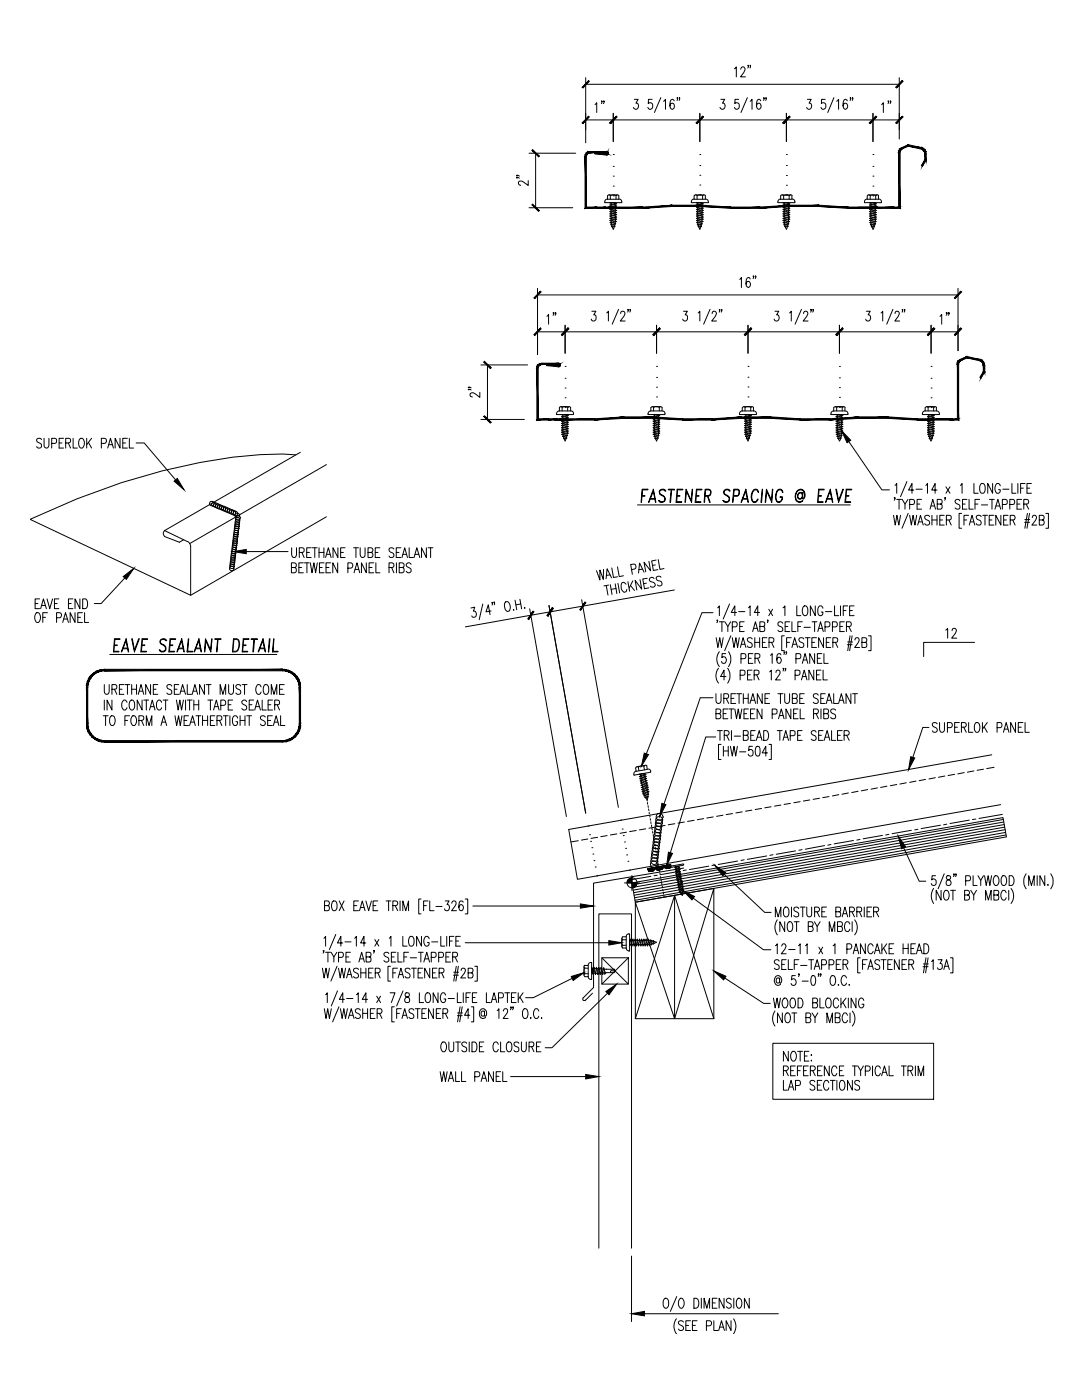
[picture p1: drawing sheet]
<svg xmlns="http://www.w3.org/2000/svg" width="216mm" height="279mm" viewBox="0 0 216 279" stroke-linecap="round" stroke-linejoin="round" font-family="sans-serif">
<g fill="none" stroke="#000" stroke-width=".2">
<path d="M116.9 15.5v13M116.9 16.8h62.5M126.6 19.8h.7l-.4 .8a.58 .58 0 0 1 .5 .7 .58 .58 0 0 1-.8 .4l-.2-.3M130.1 19.8h-.7v.8a.6 .6 0 0 1 .9 .5 .6 .6 0 0 1-.9 .6l-.1-.3M131.9 19.5l-1.3 3M135.2 19.6h-.1h.1l-.1 .4M135.6 19.6h-.1h.1l-.1 .4M143.8 19.8h.8l-.4 .8a.58 .58 0 0 1 .5 .7 .58 .58 0 0 1-.9 .4l-.1-.3M146.5 13.7l.4-.4v2M147.4 19.8h-.7v.8a.6 .6 0 0 1 .8 .5 .6 .6 0 0 1-.8 .6l-.2-.3M147.8 13.8v-.1a.45 .45 0 0 1 .7-.3 .45 .45 0 0 1 .1 .7l-.8 1.2h.9M149.1 19.5l-1.2 3"/>
<path d="M149.3 13.1h-.1h.1l-.1 .5M149.8 13.1h-.2h.2l-.2 .5M152.5 19.6h-.2h.2l-.2 .4M152.9 19.6h-.1h.1l-.1 .4M161.1 19.8h.8l-.5 .8a.58 .58 0 0 1 .5 .7 .58 .58 0 0 1-.8 .4l-.1-.3M164.7 19.8h-.8v.8a.6 .6 0 0 1 .9 .5 .6 .6 0 0 1-.9 .6l-.1-.3M166.4 19.5l-1.2 3M169.7 19.6h-.1h.1l-.1 .4M170.2 19.6h-.2h.2l-.2 .4M179.4 15.5v12.2M103.2 35.4v.2v-.2l.4 .2M103.2 35v.2v-.2l.4 .2"/>
<path d="M105.4 36v1l-1.2-.8h-.6l-.2 .5 .5 .3M105.6 30.6h9.3M106.9 30.6v10.9M116.9 23.9h62.5M118.7 20.9l.4-.4v2M120.1 20.2h-.1h.1l-.1 .5M120.6 20.2h-.2h.2l-.2 .5M121.2 39.8h2.3v-.8a.32 .32 0 0 0-.6 0v.8M121.2 39.7a.57 .57 0 0 0-.5 .7h3.4a.57 .57 0 0 0-.6-.7M121.2 39v.8M121.3 39a.32 .32 0 0 1 .5 0 1.04 1.04 0 0 1 1.2 0M121.5 38.9h1.7"/>
<path d="M121.8 39v.8M122.4 30.8h.1M122.4 33.2h.1M122.4 35.2h.1M122.4 37.1h.1M122.4 39.1h.1M122.4 22.6v5.7M132.4 20.2l.4-.4v2M134.5 20.1l-.4-.3a1.22 1.22 0 0 0 .1 2 .66 .66 0 0 0 .4-.6 .66 .66 0 0 0-.5-.6l-.2 .1-.2 .4M138.5 39.7a.57 .57 0 0 0-.5 .7h3.3a.57 .57 0 0 0-.5-.7M138.5 39v.8h2.2v-.8a.32 .32 0 0 0-.5 0v.8M138.8 38.9h1.6"/>
<path d="M139.1 39v.8M139.1 39a.32 .32 0 0 0-.6 0M139.6 30.8h.1M139.6 33h.1M139.6 35h.1M139.6 36.9h.1M139.6 38.9h.1M139.6 22.6v5.7M140.2 39a1.04 1.04 0 0 0-1.1 0M149.7 20.2l.4-.4v2M151.8 20.1l-.4-.3a1.22 1.22 0 0 0 .1 2 .59 .59 0 0 0 .4-.7 .59 .59 0 0 0-.7-.4l-.3 .4M155.8 39.7a.57 .57 0 0 0-.6 .7h3.4a.57 .57 0 0 0-.5-.7"/>
<path d="M155.8 39v.8M156.1 38.9h1.7M156.4 39v.8M156.4 39a.32 .32 0 0 0-.6 0M156.9 30.8h.1M156.9 33h.1M156.9 35h.1M156.9 37h.1M156.9 38.9h.1M156.9 22.6v5.7M157.5 39v.8M157.5 39a1.04 1.04 0 0 0-1.1 0"/>
<path d="M157.5 39a.32 .32 0 0 1 .6 0l-.1 .8h-2.3M166.9 20.2l.4-.4v2M169.1 20.1l-.5-.3a1.22 1.22 0 0 0 .1 2 .59 .59 0 0 0 .4-.7 .59 .59 0 0 0-.7-.4l-.2 .4M173 39.7a.57 .57 0 0 0-.5 .7h3.4a.57 .57 0 0 0-.5-.7M173 39v.8M173.3 38.9h1.7M173.6 39v.8M173.6 39a.32 .32 0 0 0-.5 0M174.2 30.8h.1M174.2 33.2h.1M174.2 35.2h.1M174.2 37.1h.1"/>
<path d="M174.2 39.1h.1M174.2 22.6v5.7M174.7 39v.8M175.3 39v.8h-2.3M175.3 39a.32 .32 0 0 0-.5 0 1.04 1.04 0 0 0-1.2 0M175.9 20.9l.4-.4v2M177.3 20.2h-.1h.1l-.1 .5M177.7 20.2h-.1h.1l-.1 .5M105.6 41.5h8.7M107.3 57.5v13.3M107.3 58.9h83.9M121.7 41.3l1.1-.3 .2 .1-1.1 .4z"/>
<path d="M121.7 43.6l1.1-.4 .2 .1-1.1 .4zM121.7 44l1.1-.3h.2l-1.1 .4zM121.7 43.1l1.1-.3 .2 .1-1.1 .3zM121.7 42.7l1.1-.4 .2 .1-1.1 .4zM121.7 42.2l1.1-.3 .2 .1-1.1 .3zM121.7 41.8l1.1-.3h.2l-1.1 .4zM121.7 44.4l1.1-.3 .2 .1-1.1 .3zM121.9 44.8l.8-.2 .2 .1-.9 .2zM121.9 40.5v.3M121.9 41v.3M121.9 41.4v.3M121.9 41.9v.3"/>
<path d="M121.9 42.3v.3M121.9 42.7v.3M121.9 43.2v.3M121.9 43.6v.3M121.9 44l.1 .3M122 44.5v.3M122 45.2l.5-.1 .2 .1zM122.1 44.9v.3M122.2 40.4l-.5 .1 1.1-.1v.2M122.4 41.5h.1M122.6 45.2l-.2 .6-.2-.5M122.7 44.7l-.1 .4"/>
<path d="M122.8 40.7v.3M122.8 41.2v.3M122.8 41.6v.3M122.8 42.1v.2M122.8 42.5v.3M122.8 42.9v.3M122.8 43.4v.3M122.8 44.2v.4M122.8 43.8v.3M123 40.7l-.2-.1-1.1 .3 .2 .1 1.1-.3M139 41.3l1.2-.3 .1 .1-1.2 .4zM139 43.6l1.2-.4 .1 .1-1.2 .4z"/>
<path d="M139 44l1.2-.3h.1l-1.2 .4zM139 43.1l1.2-.3 .1 .1-1.2 .3zM139 42.7l1.2-.4 .1 .1-1.2 .4zM139 42.2l1.2-.3 .1 .1-1.2 .3zM139 41.8l1.2-.3h.1l-1.2 .4zM139 44.4l1.1-.3 .2 .1-1.1 .3zM139.1 44.8l.9-.2 .2 .1-.9 .2zM139.2 40.5v.3M139.2 41v.3M139.2 41.4v.3M139.2 41.9v.3M139.2 42.3v.3"/>
<path d="M139.2 42.7v.3M139.2 43.2v.3M139.2 43.6v.3M139.2 44v.3M139.3 44.5v.3M139.3 45.2l.5-.1 .2 .1zM139.3 44.9l.1 .3M139.5 40.4l-.5 .1 1.1-.1v.2M139.6 41.1h.1M139.9 45.2l-.3 .6-.2-.5M140 44.7l-.1 .4M140.1 44.2l-.1 .4"/>
<path d="M140.1 43.8v.3M140.1 40.7v.3M140.1 41.2v.3M140.1 41.6v.3M140.1 42.1v.2M140.1 42.5v.3M140.1 42.9v.3M140.1 43.4v.3M140.3 40.7l-.1-.1-1.2 .3 .1 .1 1.2-.3M147.6 55.8l.3-.4v2M149.7 55.7l-.1-.2-.3-.1a1.51 1.51 0 0 0-.2 1.8l.2 .2a.58 .58 0 0 0 .5-.7 .58 .58 0 0 0-.7-.5l-.2 .5M150.4 55.1h-.1h.1l-.1 .5"/>
<path d="M150.8 55.1h-.1h.1l-.1 .5M156.2 41.3l1.2-.3 .2 .1-1.2 .4zM156.2 43.6l1.2-.4 .2 .1-1.2 .4zM156.2 44l1.2-.3h.2l-1.2 .4zM156.2 43.1l1.2-.3 .2 .1-1.2 .3zM156.2 42.7l1.2-.4 .2 .1-1.2 .4zM156.2 42.2l1.2-.3 .2 .1-1.2 .3zM156.2 41.8l1.2-.3h.2l-1.2 .4zM156.3 44.4l1.1-.3 .2 .1-1.2 .3zM156.4 44.8l.9-.2 .1 .1-.8 .2zM156.5 40.5v.3M156.5 41v.3"/>
<path d="M156.5 41.4v.3M156.5 41.9v.3M156.5 42.3v.3M156.5 42.7v.3M156.5 43.2v.3M156.5 43.6v.3M156.5 44v.3M156.5 44.5l.1 .3M156.6 45.2l.5-.1 .2 .1zM156.6 44.9l.1 .3M156.8 40.4l-.6 .1 1.1-.1v.2M156.9 41.1h.1"/>
<path d="M157.1 45.2l-.2 .6-.2-.5M157.3 44.7l-.1 .4M157.3 44.2v.4M157.3 43.8v.3M157.3 40.7v.3M157.3 41.2v.3M157.3 41.6v.3M157.3 42.1v.2M157.3 42.5v.3M157.3 42.9v.3M157.3 43.4v.3M157.6 40.7l-.2-.1-1.2 .3 .2 .1 1.2-.3"/>
<path d="M173.5 41.3l1.2-.3 .2 .1-1.2 .4zM173.5 43.6l1.2-.4 .2 .1-1.2 .4zM173.5 44l1.2-.3h.2l-1.2 .4zM173.5 43.1l1.2-.3 .2 .1-1.2 .3zM173.5 42.7l1.2-.4 .2 .1-1.2 .4zM173.5 42.2l1.2-.3 .2 .1-1.2 .3zM173.5 41.8l1.2-.3h.2l-1.2 .4zM173.6 44.4l1.1-.3 .1 .1-1.1 .3zM173.7 44.8l.8-.2 .2 .1-.9 .2zM173.8 40.5v.3M173.8 41v.3M173.8 41.4v.3"/>
<path d="M173.8 41.9v.3M173.8 42.3v.3M173.8 42.7v.3M173.8 43.2v.3M173.8 43.6v.3M173.8 44v.3M173.8 44.5v.3M173.8 45.2l.6-.1 .1 .1zM173.9 44.9l.1 .3M174 45.3l.2 .5M174.1 40.4l-.6 .1 1.1-.1v.2M174.2 41.5h.1"/>
<path d="M174.5 45.2l-.3 .6M174.6 44.7l-.1 .4M174.6 40.7v.3M174.6 41.2v.3M174.6 41.6v.3M174.6 42.1v.2M174.6 42.5v.3M174.6 42.9v.3M174.6 43.4v.3M174.6 44.2v.4M174.6 43.8l.1 .3M174.9 40.7l-.2-.1-1.2 .3 .2 .1 1.2-.3"/>
<path d="M191.2 57.5v12.5M93.5 77.7v.1l-.1-.1 .6 .1M93.5 77.3v.1l-.1-.1 .6 .1M95.7 78.3v1l-.9-.7a.53 .53 0 0 0-.7-.2 .53 .53 0 0 0-.2 .7l.4 .1M96 72.8h9.3M97.3 72.8v10.9M107.3 66.2h83.9M109.1 63.1l.4-.3v1.9M110.5 62.5l-.1 .1-.1-.1h.2l-.2 .4M110.9 62.5v.1l-.1-.1h.1l-.1 .4M112.8 73.1h.1M112.8 75.5h.1"/>
<path d="M112.8 77.4h.1M112.8 79.4h.1M112.8 64.9v5.6M118.1 62.1h.8l-.4 .7a.61 .61 0 0 1 .4 .8 .61 .61 0 0 1-.8 .4l-.1-.3M121.1 62.5l.3-.4v2M123.4 61.7l-1.2 3M123.9 62.6v-.3l.2-.2h.3l.3 .4-.2 .6-.7 1h.9M125.4 61.8h-.1h.1l-.1 .5M125.8 61.8h-.1h.1l-.1 .5M131 73.1h.1M131 75.3h.1M131 77.3h.1"/>
<path d="M131 79.2h.1M131 64.9v5.6M136.4 62.1h.7l-.4 .7a.6 .6 0 0 1 .5 .8 .6 .6 0 0 1-.8 .4l-.2-.3M139.3 62.5l.3-.4v2M141.7 61.7l-1.3 3M142.1 62.6l.3-.5h.2l.3 .4-.2 .6-.7 1h1M143.6 61.8h-.1h.1l-.1 .5M144 61.8h-.1h.1l-.1 .5M149.3 73.1h.1M149.3 75.3h.1M149.3 77.2h.1M149.3 79.2h.1"/>
<path d="M149.3 64.9v5.6M154.6 62.1h.8l-.4 .7a.58 .58 0 0 1 .4 .8 .58 .58 0 0 1-.9 .3v-.2M157.6 62.5l.3-.4v2M159.9 61.7l-1.2 3M160.3 62.6v-.1a.44 .44 0 0 1 .7-.4 .44 .44 0 0 1 .1 .7l-.8 1.3h.9M161.9 61.8h-.2h.2l-.2 .5M162.3 61.8h-.1h.1l-.1 .5M167.5 73.1h.1M167.5 75.4h.1M167.5 77.4h.1M167.5 79.3h.1M167.5 64.9v5.6"/>
<path d="M172.9 62.1h.7l-.4 .7a.58 .58 0 0 1 .5 .8 .58 .58 0 0 1-.9 .3l-.1-.2M175.8 62.5l.3-.4v2M178.2 61.7l-1.3 3M178.6 62.6v-.1a.44 .44 0 0 1 .6-.4 .44 .44 0 0 1 .2 .7l-.9 1.3h1M180.1 61.8h-.1h.1l-.1 .5M180.5 61.8h-.1h.1l-.1 .5M185.8 73.1h.1M185.8 75.5h.1M185.8 77.4h.1M185.8 79.4h.1M185.8 64.9v5.6M187.6 63.1l.3-.3v1.9"/>
<path d="M189 62.5l-.1 .1-.1-.1h.2l-.2 .4M189.4 62.5l-.1 .1-.1-.1h.2l-.2 .4M8.3 87.7a.51 .51 0 0 0-.6-.2 .51 .51 0 0 0-.4 .4l.1 .3 .8 .5a.51 .51 0 0 1 0 .5 .51 .51 0 0 1-.6 .2l-.3-.3M8.8 87.5v1.4a.49 .49 0 0 0 .2 .4 .49 .49 0 0 0 .6 0l.2-.4v-1.4M10.3 88.5l.9-.1v-.8l-.2-.1h-.7v1.9M11.8 88.4h.5M12.7 87.5h-.9v1.9h.9M13.1 88.4h.6a.49 .49 0 0 0 .4-.5 .49 .49 0 0 0-.4-.4h-.6v1.9M13.6 88.4l.5 1M14.6 87.5v1.9h.8M15.8 87.7l.3-.2a.92 .92 0 0 1 .6 1.5 .49 .49 0 0 1-.7 .3l-.3-.6zM17.3 87.5v1.9"/>
<path d="M17.6 88.3l.7 1.1M18.3 87.5l-1 1.2M20.2 88.5h.7a.52 .52 0 0 0 .4-.5 .52 .52 0 0 0-.4-.5h-.7v1.9M21.5 89.4l.5-1.9 .6 1.9M21.7 88.7h.7M23.9 87.5v1.9l-.9-1.9v1.9M24.5 88.4h.5M25.4 87.5h-.9v1.9h.9M25.8 87.5v1.9h.9M27.2 88.4h1.6l6.2 7.4M59 90.8a70.9 70.9 0 0 0-19.1 1.5 137.5 137.5 0 0 0-33.9 11.3l32 15.2 27.1-15.7M59.9 90.3l-27.1 15.6 4.6 2.2"/>
<path d="M65.1 92.7l-27.2 15.8M96 83.7h8.6M111.9 81.2h1.7M112 83.2l1.2-.3h.2l-1.2 .4zM112 83.6l1.2-.3 .2 .1-1.2 .3zM112 85.8l1.2-.3 .2 .1-1.2 .3zM112 86.2l1.2-.3 .2 .1-1.2 .4zM112 85.4l1.2-.3h.2l-1.2 .4zM112 84.9l1.2-.3 .2 .1-1.2 .3zM112 84.5l1.2-.3 .2 .1-1.2 .3zM112 84l1.2-.3 .2 .1-1.2 .4zM112.1 86.7l1.1-.3 .2 .1-1.1 .3z"/>
<path d="M112.2 81.3v.7M112.2 81.3a.32 .32 0 0 0-.6 0v.7M112.3 87.1l.8-.3 .2 .1-.9 .3zM112.3 82.8v.3M112.3 83.2v.3M112.3 83.7v.3M112.3 84.1v.3M112.3 84.6v.3M112.3 85v.3M112.3 85.4v.3M112.3 85.9v.3M112.3 86.3l.1 .3"/>
<path d="M112.4 86.7v.3M112.4 87.5l.7-.1-.5 .2zM112.4 87.1l.1 .3M112.6 82.7h-.6h1.1v.2M112.8 81.3h.1M112.8 83.7h.1M113 87.4l-.2 .6-.2-.5M113.1 87l-.1 .3M113.1 83v.3M113.1 83.5v.2M113.1 83.9v.3M113.1 84.3v.3"/>
<path d="M113.1 84.8v.3M113.1 85.2v.3M113.1 85.7v.3M113.2 86.5l-.1 .3M113.2 86.1v.2M113.3 81.3v.7M113.3 81.3a1.04 1.04 0 0 0-1.1 0M113.3 81.3a.31 .31 0 0 1 .6 0v.7h-2.3l-.5 .3v.2M113.9 82a.52 .52 0 0 1 .5 .7h-3.4v-.1M128.1 97.6h1.2v.2h-1.1l-.3 2.5zM128.1 98.9h.6v.1h-.6M129.7 99.6h1.1"/>
<path d="M129.7 99.5h1M129.9 81.3l-.1 .7a.57 .57 0 0 0-.5 .7h3.4v-.1M130.2 81.2h1.6M130.3 83.2l1.2-.3h.1l-1.1 .4zM130.3 83.6l1.2-.3 .1 .1-1.1 .3zM130.3 85.8l1.2-.3 .1 .1-1.1 .3zM130.3 86.7l1.2-.3 .1 .1-1.1 .3zM130.3 86.2l1.2-.3 .1 .1-1.1 .4zM130.3 85.4l1.2-.3h.1l-1.1 .4zM130.3 84.9l1.2-.3 .1 .1-1.1 .3zM130.3 84.5l1.2-.3 .1 .1-1.1 .3zM130.3 84l1.2-.3 .1 .1-1.1 .4z"/>
<path d="M130.4 97.6l.5 2.7-.5-2.3-1 2.3zM130.5 81.3a.32 .32 0 0 0-.6 0M130.5 87.1l.8-.3 .2 .1-.8 .3zM130.6 82.8v.3M130.6 83.2v.3M130.6 83.7v.3M130.6 84.1v.3M130.6 84.6v.3M130.6 85v.3M130.6 85.4v.3M130.6 85.9v.3M130.6 86.3v.3"/>
<path d="M130.6 86.7l.1 .3M130.7 87.5l.6-.1-.5 .2zM130.7 87.1l.1 .3M130.8 82.7h-.5h1.1v.2M131 81.2h.1M131 83.4h.1M131.2 87.4l-.2 .6-.2-.5M131.4 87l-.1 .3M131.4 83v.3M131.4 83.5v.2M131.4 83.9v.3M131.4 84.3v.3"/>
<path d="M131.4 84.8v.3M131.4 85.2v.3M131.4 85.7v.3M131.4 86.5v.3M131.4 86.1v.2M131.6 81.3a1.04 1.04 0 0 0-1.2 0v.7M131.6 81.3a.32 .32 0 0 1 .5 0v.7h-2.3M131.6 81.3v.7M131.8 97.8a.71 .71 0 0 1 1.1 .2h-.2a.57 .57 0 0 0-.7-.2 .57 .57 0 0 0-.3 .7l.2 .2a.9 .9 0 0 1 .6 1.4 .71 .71 0 0 1-1.1-.2l.3 .1a.65 .65 0 0 0 .9-.1l.1-.4a1.25 1.25 0 0 0-1-.8 .68 .68 0 0 1 .1-.9zM132.2 82l.4 .3 .1 .2M133.4 97.6h1.2v.2h-1.3zM133.9 97.8l-.2 2.5h.1l.2-2.5"/>
<path d="M135.1 97.6h1.2v.2h-1.1l-.2 2.3h1v.2h-1.1zM135.1 98.9h.6v.1h-.6M136.9 97.6l1 2.3 .3-2.3-.2 2.7-1-2.3-.3 2.3zM138.9 98.9h.6v.1h-.6M139 97.6h1.1v.2h-1l-.3 2.3h1.1v.2h-1.2zM140.7 98.9h.6a.69 .69 0 0 0 .4-1l-.9-.1-.3 2.5 .2-2.7 1 .2a.81 .81 0 0 1-.4 1.2h-.6M141.2 99l.4 1.3h.1l-.4-1.3M144.6 97.8a.68 .68 0 0 1 1.1 .2l-.3-.1a.65 .65 0 0 0-.9 .1v.3l.2 .4a1.05 1.05 0 0 1 .9 1.2 .74 .74 0 0 1-1.3 0l.2 .1a.65 .65 0 0 0 .9-.1v-.7l-.3-.2a.87 .87 0 0 1-.7-1zM146.4 98.9h.7a.71 .71 0 0 0 .1-1.1h-.7l-.3 2.5 .2-2.7h.8l.2 .2 .2 .3a.8 .8 0 0 1-.5 .9h-.7M148.1 82h2.3v-.7a.32 .32 0 0 0-.6 0v.7M148.1 81.3v.7a.57 .57 0 0 0-.5 .7h3.3v-.1M148.1 99.6h1.1"/>
<path d="M148.2 99.5h.9M148.4 81.2h1.7M148.6 83.2l1.1-.3h.2l-1.2 .4zM148.6 83.6l1.1-.3 .2 .1-1.2 .3zM148.6 85.8l1.1-.3 .2 .1-1.2 .3zM148.6 86.2l1.1-.3 .2 .1-1.2 .4zM148.6 85.4l1.1-.3h.2l-1.2 .4zM148.6 84.9l1.1-.3 .2 .1-1.2 .3zM148.6 84.5l1.1-.3 .2 .1-1.2 .3zM148.6 84l1.1-.3 .2 .1-1.2 .4zM148.6 86.7l1.1-.3 .2 .1-1.1 .3zM148.7 81.3v.7"/>
<path d="M148.7 87.1l.9-.3 .2 .1-.9 .3zM148.8 97.6l.5 2.7-.5-2.3-.9 2.3zM148.8 82.8v.3M148.8 83.2v.3M148.8 83.7v.3M148.8 84.1v.3M148.8 84.6v.3M148.8 85v.3M148.8 85.4v.3M148.8 85.9v.3M148.8 86.3v.3M148.9 86.7v.3"/>
<path d="M148.9 87.5l.7-.1-.5 .2zM148.9 87.1l.1 .3M149.1 82.7h-.5h1v.2M149.3 81.2h.1M149.3 83.4h.1M149.5 87.4l-.2 .6-.3-.5M149.6 87l-.1 .3M149.6 83v.3M149.6 83.5v.2M149.6 83.9v.3M149.6 84.3v.3M149.6 84.8v.3"/>
<path d="M149.6 85.2v.3M149.6 85.7v.3M149.7 86.5l-.1 .3M149.7 86.1v.2M149.8 81.3a1.04 1.04 0 0 0-1.1 0l-.3-.1-.2 .1M150.4 97.8l.2-.2a.61 .61 0 0 1 .8 .7l-.5-.5a.79 .79 0 0 0-.8 .9 1.37 1.37 0 0 0 .3 1.4 .78 .78 0 0 0 .8-.5 .64 .64 0 0 1-.6 .7 .64 .64 0 0 1-.6-.7 1.9 1.9 0 0 1 .4-1.8zM150.4 82l.5 .3v.2M152.1 97.6l-.1 2.7h-.2zM152.9 97.6l1.1 2.3 .2-2.3-.2 2.7-1-2.3-.3 2.3zM155.2 97.8l.2-.2a.66 .66 0 0 1 .8 .7l-.4-.5h-.4a1.69 1.69 0 0 0-.2 2.3 .7 .7 0 0 0 .8-.9h-.4h.6a.94 .94 0 0 1-1 1.1 1.75 1.75 0 0 1 0-2.5zM159.1 97.9a.98 .98 0 0 1 1.2 0 .98 .98 0 0 1 .3 1.1l-.4 .6-.2-.2 .1-1.1 .1 1.2a.91 .91 0 0 0 .2-1.4 .91 .91 0 0 0-1.4 0 1.29 1.29 0 0 0 .4 2l.8-.2a.77 .77 0 0 1-.9 .3 .77 .77 0 0 1-.6-.7 1.71 1.71 0 0 1 .4-1.6zM159.4 98.4l.4-.1 .3 .4-.3-.3h-.3a.68 .68 0 0 0 0 1.1h.3l.2-.3-.2 .4a.53 .53 0 0 1-.7-.4z"/>
<path d="M163.4 97.6h1.1v.2h-1.1l-.2 2.3h1v.2h-1.1zM163.4 98.9h.5v.1h-.6M165 99.6h1.1M165 99.5h1M165.7 97.6l.5 2.7-.6-2.3-.9 2.3zM166.4 81.3v.7M166.7 81.2h1.6M166.8 97.6h.1l.4 2.3 .9-2.3h.1l-1 2.7zM166.8 83.2l1.2-.3h.2l-1.2 .4zM166.8 83.6l1.2-.3 .2 .1-1.2 .3zM166.8 85.8l1.2-.3 .2 .1-1.2 .3zM166.8 86.2l1.2-.3 .2 .1-1.2 .4z"/>
<path d="M166.8 84.5l1.2-.3 .2 .1-1.2 .3zM166.8 85.4l1.2-.3h.2l-1.2 .4zM166.8 84.9l1.2-.3 .2 .1-1.2 .3zM166.8 84l1.2-.3 .2 .1-1.2 .4zM166.9 86.7l1.1-.3 .1 .1-1.1 .3zM166.9 81.3v.7M166.9 81.3a.32 .32 0 0 0-.5 0M167 81.3a1.04 1.04 0 0 1 1.1 0l-.1 .7M167 87.1l.8-.3 .2 .1-.8 .3zM167.1 82.8v.3M167.1 83.2v.3M167.1 83.7v.3"/>
<path d="M167.1 84.1v.3M167.1 84.6v.3M167.1 85v.3M167.1 85.4v.3M167.1 85.9v.3M167.1 86.3v.3M167.1 86.7l.1 .3M167.2 87.5l.6-.1-.5 .2zM167.2 87.1l.1 .3M167.3 87.5l.2 .5M167.4 82.7h-.6h1.1v.2M167.5 81.3h.1"/>
<path d="M167.5 83.6h.1M167.8 87.4l-.3 .6M167.9 87l-.1 .3M167.9 83v.3M167.9 83.5v.2M167.9 83.9v.3M167.9 84.3v.3M167.9 84.8v.3M167.9 85.2v.3M167.9 85.7v.3M168 86.5l-.1 .3M168 86.1v.2"/>
<path d="M168.6 81.3v.7h-2.3a.57 .57 0 0 0-.5 .7h3.4a.57 .57 0 0 0-.5-.7M168.6 81.3a.32 .32 0 0 0-.5 0M168.8 98.9h.6v.1h-.6M168.9 97.6h1.1v.2h-1.1l-.2 2.3h1v.2h-1.1zM169.4 88.1l6.6 9.7h1.5M178.6 96.9l.3-.4v1.9M178.6 99.4l-.1 .1-.1-.1h.2l-.2 .4M178.9 99.7h1M179.4 99.7v1.9M180 99.7l.6 .9v1M181 96.1l-1.3 3M181.2 99.7l-.6 .9"/>
<path d="M182.4 97.8h-1.1l.7-1.3v1.9M182.8 97.6h1.2M183.9 99.7h-.9v1.9h.9M184.6 82v-.7a.32 .32 0 0 1 .6 0v.7M184.7 96.9l.4-.4v1.9M184.9 81.2h1.7M185.1 83.2l1.2-.3h.1l-1.2 .4zM185.1 83.6l1.2-.3 .1 .1-1.2 .3zM185.1 85.8l1.2-.3 .1 .1-1.2 .3zM185.1 86.2l1.2-.3 .1 .1-1.2 .4zM185.1 85.4l1.2-.3h.1l-1.2 .4zM185.1 84.9l1.2-.3 .1 .1-1.2 .3z"/>
<path d="M185.1 84.5l1.2-.3 .1 .1-1.2 .3zM185.1 84l1.2-.3 .1 .1-1.2 .4zM185.1 86.7l1.1-.3 .2 .1-1.1 .3zM185.2 87.1l.9-.3 .2 .1-.9 .3zM185.3 82.8v.3M185.3 83.2v.3M185.3 83.7v.3M185.3 84.1v.3M185.3 84.6v.3M185.3 85v.3M185.3 85.4v.3M185.3 85.9v.3"/>
<path d="M185.3 86.3v.3M185.4 86.7v.3M185.4 87.5l.7-.1-.5 .2zM185.4 87.1l.1 .3M185.5 87.5l.2 .5M185.6 82.7h-.5h1.1v.2M185.8 81.3h.1M185.8 83.7h.1M186 87.4l-.2 .6M186.1 87l-.1 .3M186.2 83v.3M186.2 83.5v.2"/>
<path d="M186.2 83.9v.3M186.2 84.3v.3M186.2 84.8v.3M186.2 85.2v.3M186.2 85.7v.3M186.2 86.5v.3M186.2 86.1v.2M186.3 81.3v.7M186.3 81.3a1.04 1.04 0 0 0-1.1 0M186.3 81.3l.5-.1v.8h-2.2a.57 .57 0 0 0-.5 .7h3.3a.57 .57 0 0 0-.5-.7M187 97.8h-1.1l.7-1.3v1.9M188.6 99.4v.1l-.1-.1h.1l-.1 .4"/>
<path d="M188.8 97.2l.8 1.2M189.6 97.2l-.8 1.2M191.5 100a.48 .48 0 0 0-.7-.3 .48 .48 0 0 0 .1 .8l.5 .3a.53 .53 0 0 1 0 .8 .53 .53 0 0 1-.8-.2M191.6 96.9l.4-.4v1.9M192.9 99.7h-.8v1.9h.8M193.4 99.7v1.9h.8M194.3 96.5v1.9h.9M195.5 99.7h-1v1.9M195.7 96.6a.58 .58 0 0 1 .7 0 .58 .58 0 0 1 .2 .7v.4a.57 .57 0 0 1-.6 .8 .57 .57 0 0 1-.5-.8v-.7zM197.4 99.7h1M197.9 99.7v1.9M198.1 96.5v1.9l-1-1.9v1.9"/>
<path d="M199.6 97a.49 .49 0 0 0-.8-.4 1.32 1.32 0 0 0 .2 1.8 .55 .55 0 0 0 .6-.7h-.4M200.1 97.6h1.2M201.9 96.5v1.9h.8M203.1 96.5v1.9M203.7 97.4h.5M203.9 99.7h-1v1.9h1M204.5 96.5h-.8v1.9M204.9 97.4h.6M205.8 96.5h-.9v1.9h.9M7.9 119.5h-.9v2h.9M9.4 119.5l.5 2 .6-2M11.8 119.5h-.9v2h.9"/>
<path d="M14.5 119.5h-.8v2h.8M15.9 119.5v2l-.9-2v2M16.5 119.5h.5a1.22 1.22 0 0 1 0 2h-.5zM24.9 115.3l-4.7 5.2h-1.4M32.8 107.1l3 1.1 .8-.5M32.9 105.9l-.3 .6 .3 .5M37.4 108.1l.5 .3 .1 .6v9.8M49.1 110.1h8.4M58.2 113.3h.6a.48 .48 0 0 0 .3-.5 .48 .48 0 0 0-.3-.5h-.6v2h.6l.3-.2v-.6l-.3-.2M58.2 109.3v1.4a.49 .49 0 0 0 .2 .5 .49 .49 0 0 0 .6 0l.2-.5v-1.4M59.6 113.3h.6M59.7 110.3h.7l.2-.1 .1-.3a.4 .4 0 0 0-.3-.6h-.7v2"/>
<path d="M60.2 110.3l.5 1M60.5 112.3h-.9v2h.9M60.7 112.3h1M61.2 110.3h.6M61.2 112.3v2M61.9 112.3l.4 2 .3-2 .4 2 .3-2M62.1 109.3h-.9v2h.9M62.3 109.3h1M62.8 109.3v2M63.7 110.3h.9M63.7 109.3v2M63.7 113.3h.6"/>
<path d="M64.6 109.3v2M64.7 112.3h-1v2h1M65 111.3l.5-2 .6 2M65.1 113.3h.5M65.2 110.6h.7M66 112.3h-.9v2h.9M67.4 112.3v2l-1-2v2M67.4 109.3v2l-1-2v2M68 110.3h.5M68.9 109.3h-.9v2h.9M69.4 113.4l.9-.1 .1-.3-.1-.5-.9-.2v2M70.6 109.3h.9"/>
<path d="M70.6 114.3l.6-2 .6 2M70.9 113.6h.7M71 109.3v2M71.9 109.3v1.4a.49 .49 0 0 0 .5 .6 .49 .49 0 0 0 .4-.6v-1.4M73.1 112.3v2l-1-2v2M73.4 110.3l.8-.1 .2-.3-.1-.4-.3-.2h-.6v2h.6a.52 .52 0 0 0 .4-.5 .52 .52 0 0 0-.4-.5M73.6 113.3h.6M74.6 112.3h-1v2h1M74.9 110.3h.5M75 112.3v2h.8M75.8 109.3h-.9v2h.9M77.6 113.3h.7a.48 .48 0 0 0 .3-.5 .48 .48 0 0 0-.3-.5h-.7v2"/>
<path d="M78.1 113.3l.5 1M78.6 109.6a.5 .5 0 0 0-.6-.3 .5 .5 0 0 0-.3 .7l.6 .3a.51 .51 0 0 1 .2 .9 .51 .51 0 0 1-.9-.2M79.1 110.3h.5M79.1 112.3v2M79.7 113.3h.6a.48 .48 0 0 0 .3-.5 .48 .48 0 0 0-.3-.5h-.6v2h.6l.3-.2v-.6l-.3-.2M80 109.3h-.9v2h.9M80.2 111.3l.6-2 .5 2M80.4 110.6h.7M81.6 109.3v2h.9M82 112.6a.53 .53 0 0 0-.5-.3 .53 .53 0 0 0-.4 .3v.4l.8 .5a.51 .51 0 0 1-.1 .8 .51 .51 0 0 1-.7-.3M82.6 111.3l.6-2 .6 2M82.8 110.6h.8"/>
<path d="M85.1 109.3v2l-1-2v2M85.4 109.3h1M85.9 109.3v2M102.8 119.8l.3 1.9M103.7 119.6l.4 1.9M116.1 119.7l7.3 41.4M120.4 113.6v2l-.7-1.8v2l-.7-1.9M121 116.9l.3 1.9M121.4 116.8l-.9 .1M121.7 114.7l-.6 .1M121.8 116.7l.3 1.9M122 115.3l-.9-1.8-.2 2"/>
<path d="M122.1 113.3l.3 1.9 .8-.1M122.8 116.5l.3 2M122.9 117.4l-1 .2M123.2 113.1l.4 2 .8-.2M123.3 116.4l.3 1.9M124.9 116.6a.54 .54 0 0 0-.7-.3 .54 .54 0 0 0-.3 .8l.2 .7a.52 .52 0 0 0 .9 .2l.1-.4M125.3 116.1l.3 1.9M125.8 116.9l.8 .9M126 113.7l.6-.1 .3-.5a.45 .45 0 0 0-.4-.5l-.7 .1 .4 1.9M126.3 115.9l-.8 1.5M127.2 100.8h42.5M127.7 115.7l.3 1.9-1.3-1.8 .4 1.9"/>
<path d="M128.2 113.6l-.7 .1M128.5 114.2l-.9-1.8-.2 2M129 116.4l-.6 .1M129.1 115.4l-.8 .1 .3 2 .9-.2M129.5 112l.3 1.9-1.3-1.7 .3 1.9M130.5 115.5l-.2-.2a.51 .51 0 0 0-.5 0 .51 .51 0 0 0-.2 .5l.2 .2 .6 .2a.52 .52 0 0 1 .3 .8 .52 .52 0 0 1-.9 0M130.8 112.7l-.6 .1M130.9 111.8l-.9 .1 .4 1.9 .9-.1M131.3 111.7l.4 1.9 .8-.1M131.9 115.2a.49 .49 0 0 0-.7-.2 .49 .49 0 0 0-.2 .7l1 .4a.48 .48 0 0 1-.1 .8h-.6l-.1-.2M134.6 117.7l-41.7 7.4M178.3 102.8l.3 2 .4-2 .4 2 .3-2"/>
<path d="M181.2 102.5l-1.2 2.9M181.5 102.8l.3 2 .4-2 .4 2 .3-2M181.5 100.7h.6a.54 .54 0 0 0 .4-.5 .54 .54 0 0 0-.4-.5h-.6v1.9M183 100.6h.5M183.1 104.8l.6-2 .5 2M183.3 104.2h.7M185.5 103.1a.51 .51 0 0 0-.6-.3 .51 .51 0 0 0-.4 .5l.3 .4 .6 .3a.47 .47 0 0 1-.2 .8l-.6-.1-.1-.2M185.6 101.6l.5-1.9 .6 1.9M185.8 101h.7M186 102.8v2M186 103.8h1M187 102.8v2"/>
<path d="M187 100.6h.6a.49 .49 0 0 0 .4-.5 .49 .49 0 0 0-.4-.4h-.6v1.9h.6l.3-.2v-.6l-.3-.2M187.5 103.8h.6M188.4 102.8h-.9v2h.9M188.8 103.8h.7l.2-.1 .1-.3a.4 .4 0 0 0-.3-.6h-.7v2M189.3 103.8l.5 1M191.9 102.5h-.5v2.9h.5M192.1 100.6h.5M192.3 103.8h.6M193.3 102.8h-1v2M193.4 104.8l.6-2 .5 2M193.6 104.2h.7M194.5 100.6h.6"/>
<path d="M195.8 103.1a.51 .51 0 0 0-.6-.3 .51 .51 0 0 0-.4 .5l.1 .3 .8 .4a.47 .47 0 0 1-.3 .8l-.5-.1-.1-.2M195.8 100.8h1.3M196.1 102.8h.9M196.5 102.8v2M197.4 103.8h.5M198.3 102.8h-.9v2h.9M198.5 101.6l.6-1.9 .6 1.9M198.7 101h.8M199.7 102.8v2l-1-2v2M200 100.7l.9-.1v-.8l-.3-.1h-.6v1.9M200.3 103.8h.5M201.2 102.8h-.9v2h.9"/>
<path d="M201.5 100.7h.6a.54 .54 0 0 0 .4-.5 .54 .54 0 0 0-.4-.5h-.6v1.9M201.6 103.8l.8-.1 .2-.3-.2-.5-.8-.1v2M202.1 103.8l.5 1M202.9 100.6h.6M204.3 100.6l.8-.1 .2-.3-.2-.4-.8-.1v1.9M204.5 104.2h.9M204.5 103.7h1M204.8 100.6l.5 1M205 102.5l-.5 2.9M205.4 102.5l-.5 2.9M206 103.3v-.1a.44 .44 0 0 1 .6-.3 .44 .44 0 0 1 .1 .7l-.8 1.2h1M207.4 103.8l.8-.1 .2-.3-.2-.5-.8-.1v2h.6a.54 .54 0 0 0 .4-.5 .54 .54 0 0 0-.4-.5"/>
<path d="M208.7 102.5h.5v2.9h-.5M7 120.5h.6M7.2 122.4l.2-.1a.92 .92 0 0 1 .6 1.5 .49 .49 0 0 1-.8 .3l-.3-.6v-.5zM8.1 121.5l.6-2 .6 2M8.3 120.8h.7M8.5 123.2h.6M9.5 122.3h-1v1.9M10.9 120.5h.5M11.3 123.3h.6a.52 .52 0 0 0 .4-.5 .52 .52 0 0 0-.4-.5h-.6v1.9M12.5 124.2l.6-1.9 .6 1.9M12.7 123.5h.7M13.7 120.5h.5"/>
<path d="M15 122.3v1.9l-1-1.9v1.9M15.5 123.2h.6M16.5 122.3h-1v1.9h1M16.9 122.3v1.9h.8M20.8 136.6l.1 1.7a.44 .44 0 0 0 .4 .3 .44 .44 0 0 0 .4-.3l.1-1.7M20.8 139.7v2M21.9 130.6h33.3M22.3 139.7v2l-.9-2v2M22.3 137.6h.7a.49 .49 0 0 0 .3-.5 .49 .49 0 0 0-.3-.5h-.7v2M22.8 127.5h1.1v.1h-1l-.2 2.4h1v.1h-1.1zM22.8 128.7h.6v.1h-.6M22.8 137.6l.5 1"/>
<path d="M23.8 137.6h.6M24.5 129.5h1.1M24.5 129.3h1M24.7 136.6h-.9v2h.9M24.9 136.6h1M25.2 127.5l.5 2.6-.6-2.2-.9 2.2zM25.4 136.6v2M26.3 127.5h.1l.4 2.2 .9-2.2h.1l-1 2.6zM26.3 137.6h.9M26.3 136.6v2M27.2 136.6v2M27.6 138.6l.5-2 .6 2"/>
<path d="M27.8 137.9h.7M28.3 128.7h.6v.1h-.6M28.3 139.7v2l-.9-2v2M28.3 127.5h1.1v.1h-1l-.2 2.4h1v.1h-1.1zM28.7 139.7h1M29.2 139.7v2M30 136.6v2l-.9-2v2M30.6 137.6h.5M31.5 136.6h-.9v2h.9M32.2 127.6a.73 .73 0 0 1 1.1 .3l-.3-.2a.65 .65 0 0 0-1 .2l.1 .5 .1 .1a.89 .89 0 0 1 .8 .5 .89 .89 0 0 1-.1 1 .71 .71 0 0 1-1.1-.3l.2 .2a.71 .71 0 0 0 1-.2 1 1 0 0 0-.9-1.2 .58 .58 0 0 1 .1-.9zM32.5 139.7h1M33 139.7v2"/>
<path d="M33.9 128.7h.6l-.1 .1h-.5M33.9 127.5h1.1v.1h-1l-.2 2.4h1v.1h-1.1zM34.3 136.9a.53 .53 0 0 0-.5-.3 .53 .53 0 0 0-.5 .3l.1 .5 .8 .5 .1 .4a.57 .57 0 0 1-1 0M34.8 137.6h.5M35.2 139.7l.3 2 .4-2 .3 2 .4-2M35.5 129.5h1.1M35.6 129.3h1M35.7 136.6h-.9v2h.9M35.9 138.6l.5-2 .6 2M36.1 137.9h.7M36.3 127.5l.5 2.6-.6-2.2-.9 2.2zM37 139.7v2"/>
<path d="M37.4 136.6v2h.8M37.4 139.7h.9M37.6 127.5l-.1 2.5h1v.1h-1.2zM37.8 139.7v2M38.3 138.6l.6-2 .5 2M38.6 137.9h.6M38.7 139.7v2M39 129.5h1.1M39.1 129.3h.9M39.7 139.7v2M39.7 127.5l.5 2.6-.5-2.2-1 2.2zM40.8 136.6v2l-1-2v2"/>
<path d="M41 127.5l1 2.2 .3-2.2-.2 2.6-1.1-2.2-.2 2.2zM41.1 136.6h1M41.5 139.7h.9M41.6 136.6v2M42 139.7v2M42.9 127.5h1.2v.1h-1.2zM43.4 127.6l-.2 2.5 .3-2.5M43.9 138.6v-2l.6 2 .5-2v2M45.6 136.6l.1 1.7a.47 .47 0 0 0 .4 .3 .47 .47 0 0 0 .4-.3l.1-1.7M46.4 139.7h-.9v2h.9M46.6 127.5h.6a1.46 1.46 0 0 1 .4 2l-.3 .5-.9 .1zM46.7 127.6h.5a1.33 1.33 0 0 1 .3 1.9l-.2 .4-.8 .1z"/>
<path d="M48 136.9a.53 .53 0 0 0-.5-.3 .53 .53 0 0 0-.4 .3v.4l.9 .6v.4a.57 .57 0 0 1-.9 0M48.3 136.6h1M48.5 127.5h1.2l-.1 .1h-1l-.2 2.4h1v.1h-1.1zM48.5 128.7h.6v.1h-.6M48.8 136.6v2M50.2 127.5h1.1v.1h-1.2zM50.6 139.7h-.9v2h.9M50.7 127.6l-.3 2.5h.2l.2-2.5M51.7 129.5h1.2M51.8 129.3h1M52.1 137.1a.49 .49 0 0 0-.8-.4 1.32 1.32 0 0 0 .2 1.9 .52 .52 0 0 0 .6-.5M52.3 139.7v2h.9"/>
<path d="M52.5 127.5l.5 2.6-.6-2.2-.9 2.2zM52.8 136.7a.58 .58 0 0 1 .6 .1 .58 .58 0 0 1 .2 .6v.5a.57 .57 0 0 1-.5 .7 .57 .57 0 0 1-.6-.7v-.5zM53.7 127.5h.2l-.4 2.6zM54.1 138.6v-2l.6 2 .5-2v2M54.4 139.7h-.9v2h.9M54.6 127.5l-.1 2.5h1v.1h-1.1zM55.8 137.6h.6M56.7 136.6h-.9v2h.9M94 121.3l.7-.1-.2 .8a.58 .58 0 0 1 .6 .7 .58 .58 0 0 1-.9 .4l-.1-.2M96.3 120.5l-.7 3.2M98 121.9l-1 .2 .4-1.4 .4 2M98.3 120.3h-.2l.1-.1 .1 .1-.1 .4"/>
<path d="M98.7 120.2l-.1 .1-.1-.1 .1-.1 .1 .3-.1 .3M100.8 120.2l.4-.1a1.26 1.26 0 0 1 .3 1.9 .84 .84 0 0 1-.8-1.1zM102.5 121.6v.2zM103.9 120.5l-1 .2M104.7 121.2v.2zM105.7 121.5l7.3 41.5M109.5 120.8l7.4 41.5M142.3 139.2h-2.6l-7.2 21.3M142.3 122.3h-2.2l-11.1 28.1M142.9 138.4v1.7a.47 .47 0 0 0 .5 .3 .47 .47 0 0 0 .4-.3l.1-1.7M142.9 127.3l.3 1.9 .4-1.9 .4 1.9 .3-1.9M143.2 121.3l.3-.4v2"/>
<path d="M143.2 123.8l-.1 .1-.1-.1h.2l-.2 .5M143.4 133.4a2.39 2.39 0 0 0 0 2.9M143.5 130.1a2.39 2.39 0 0 0 0 2.9M143.5 124.1h1M144 124.1v1.9M144.4 139.4l.9-.1 .1-.3-.1-.5-.9-.1v2M144.6 124.1l.6 .9v1M144.8 130.4h-.7l-.1 .8a.62 .62 0 0 1 1 .4 .62 .62 0 0 1-.7 .8l-.2-.1-.1-.3M144.9 135h-1.1l.7-1.3v2M144.9 139.4l.5 1M145.2 133.4a2.56 2.56 0 0 1 0 2.9M145.4 130.1a2.56 2.56 0 0 1 0 2.9"/>
<path d="M145.6 120.5l-1.3 3M145.8 124.1l-.6 .9M145.8 126.9l-1.2 3M145.9 139.4h.6M146.1 127.3l.4 1.9 .3-1.9 .4 1.9 .3-1.9M146.1 125.1h.7a.54 .54 0 0 0 .3-.5 .54 .54 0 0 0-.3-.5h-.7v1.9M146.8 138.4h-.9v2h.9M147 122.2h-1.1l.7-1.3v2M147 138.4h1M147.4 122.1h1.2M147.5 138.4v2M147.6 125h.6"/>
<path d="M147.7 134.8l.8-.1 .2-.3-.2-.6-.8-.1v2M147.7 129.2l.6-1.9 .5 1.9M147.9 131.5l.8-.1 .1-.3-.1-.6-.8-.1v2M147.9 128.6h.7M148.3 139.4h1M148.3 138.4v2M148.5 124.1h-.9v1.9h.9M149.2 134.7h.5M149.3 138.4v2M149.3 121.3l.4-.4v2M149.3 131.4h.6M149.8 139.8h.8"/>
<path d="M150.1 133.7h-.9v2h.9M150.1 127.5a.51 .51 0 0 0-.6-.3 .51 .51 0 0 0-.4 .5l.2 .3 .7 .5a.47 .47 0 0 1-.2 .7l-.5-.1-.2-.2M150.2 126l.5-1.9 .6 1.9M150.2 130.4h-.9v2h.9M150.4 125.4h.7M150.5 134.7h.6a.49 .49 0 0 0 .4-.5 .49 .49 0 0 0-.4-.5h-.6v2M150.6 127.3v1.9M150.6 128.2h1M150.7 131.4h.6a.49 .49 0 0 0 .3-.5 .49 .49 0 0 0-.3-.5h-.6v2M151 134.7l.5 1M151.2 131.4l.4 1M151.6 122.2h-1.1l.7-1.3v2"/>
<path d="M151.6 127.3v1.9M151.6 125h.7a.49 .49 0 0 0 .3-.4 .49 .49 0 0 0-.3-.5h-.7v1.9h.7l.3-.1v-.7l-.3-.2M152.1 138.4v2l-1-2v2M152.1 128.2h.6M152.6 139.4h.6M153 127.3h-.9v1.9h.9M153.2 123.8v.1l-.1-.1h.1l-.1 .5M153.4 121.6l.8 1.3M153.4 128.2h.7l.2-.1 .1-.3a.4 .4 0 0 0-.3-.5h-.7v1.9M153.6 134.1l.3-.4v2M153.6 138.4h-1v2h1M153.7 130.8l.4-.4v2"/>
<path d="M154 128.2l.4 1M154.2 121.6l-.8 1.3M154.8 134.2l.1-.3 .2-.2 .5 .2v.6l-.8 1.2h.9M155.2 138.4h1M155.7 138.4v2M155.8 130.7a.36 .36 0 0 0-.6-.2l-.1 .3a2.02 2.02 0 0 0 .1 1.5 .55 .55 0 0 0 .7-.5 .55 .55 0 0 0-.7-.6l-.2 .5M156.2 124.4a.49 .49 0 0 0-.8-.3 .49 .49 0 0 0 .1 .8l.4 .2a.52 .52 0 0 1 .2 .9 .52 .52 0 0 1-.9-.2M156.2 121.3l.4-.4v2M156.4 133.4h-.2h.2l-.2 .5M156.5 126.9h-.5v3h.5M156.5 130.1h-.1h.1l-.1 .5M156.6 138.4v1.7a.48 .48 0 0 0 .9 0l.1-1.7"/>
<path d="M156.7 125h.5M156.8 133.4h-.2h.2l-.2 .5M157 130.1h-.2h.2l-.2 .5M157 128.2h.6M157.6 124.1h-.9v1.9h.9M157.9 127.3h-.9v1.9M158 129.2l.6-1.9 .6 1.9M158 124.1v1.9h.8M158.1 139.4h.6a.49 .49 0 0 0 .4-.5 .49 .49 0 0 0-.4-.5h-.6v2h.6l.3-.2v-.6l-.3-.2M158.2 128.6h.7M158.7 134.8l.8-.1 .1-.3-.1-.6-.8-.1v2M158.8 131.5l.9-.1 .1-.3-.1-.6-.9-.1v2"/>
<path d="M159 120.9v2h.8M159.2 125h.6M159.6 139.4h.5M159.9 135.7l.6-2 .5 2M160.1 124.1h-.9v1.9M160.1 132.4l.5-2 .6 2M160.1 135h.7M160.3 131.7h.7M160.4 121l.1-.1a.87 .87 0 0 1 .7 1.2 .53 .53 0 0 1-.4 .8 .53 .53 0 0 1-.6-.5l-.1-.7zM160.4 127.5a.51 .51 0 0 0-.6-.3 .51 .51 0 0 0-.4 .5l.1 .3 .8 .5a.51 .51 0 0 1 0 .5 .51 .51 0 0 1-.5 .2l-.4-.3M160.4 125.2h1.3M160.5 138.4h-.9v2h.9"/>
<path d="M160.7 127.3h1M161.1 127.3v1.9M162 128.2h.5M162 124.1h1M162.4 133.7v2l-1-2v2M162.5 130.4v2l-.9-2v2M162.5 124.1v1.9M162.7 120.9v2l-1-2v2M162.9 127.3h-.9v1.9h.9M162.9 134.7h.6M163.1 131.4h.5M163.2 126l.5-1.9 .6 1.9"/>
<path d="M163.3 138.7a.53 .53 0 0 0-.5-.3 .53 .53 0 0 0-.5 .3l.1 .5 .8 .5 .1 .4a.57 .57 0 0 1-1 0M163.4 125.4h.7M163.8 139.4h.5M163.8 133.7h-.9v2h.9M164 130.4h-.9v2h.9M164.2 121.4a.49 .49 0 0 0-.8-.4 1.44 1.44 0 0 0 .2 1.9 .55 .55 0 0 0 .6-.8h-.3M164.2 133.7v2h.9M164.3 127.3v1.9l-.9-1.9v1.9M164.4 130.4v2h.9M164.6 125.1l.9-.1 .1-.7-.3-.2h-.7v1.9M164.7 138.4h-.9v2h.9M164.7 122.1h1.3"/>
<path d="M164.9 128.2h.5M165.1 139.8h.7M165.8 127.3h-.9v1.9h.9M166.1 125.1h.6a.54 .54 0 0 0 .4-.5 .54 .54 0 0 0-.4-.5h-.6v1.9M166.2 128.2h.6l.2-.1 .2-.3a.4 .4 0 0 0-.4-.5h-.6v1.9M166.4 138.4v2h.8M166.5 120.9v2h.9M166.7 128.2l.5 1M167.5 139.8h.7M167.6 125h.5M167.7 120.9v2M168.3 121.8h.5"/>
<path d="M168.5 124.1h-.9v1.9h.9M168.9 125l.8-.1 .2-.3-.2-.4-.8-.1v1.9M169.1 128.7h.9M169.1 120.9h-.8v2M169.1 128.1h1M169.4 125l.5 1M169.5 121.8h.6M169.6 126.9l-.5 3M169.8 138.4v2l-1-2v2M170 126.9l-.5 3M170.1 138.4h1M170.4 120.9h-.9v2h.9"/>
<path d="M170.6 127.7v-.1a.44 .44 0 0 1 .6-.3 .44 .44 0 0 1 .2 .7l-.9 1.2h1M170.6 138.4v2M172 128.2h.6l.2-.1 .2-.3a.4 .4 0 0 0-.4-.5h-.6v1.9h.6l.3-.2v-.6l-.3-.2M173.3 126.9h.5v3h-.5M188.7 125.7l.4-.3v2M190 125.9v-.2a.44 .44 0 0 1 .6-.3 .44 .44 0 0 1 .1 .7l-.8 1.3h1M194.5 128.2h-10.2v2.8M20.6 142.8h1M21.1 142.8v2M22.1 142.9a.58 .58 0 0 1 .7 .1 .58 .58 0 0 1 .2 .6l-.1 .7a.49 .49 0 0 1-.8 .4l-.2-.7v-.7zM24.9 143.8h.6M25.3 140.2l-.3-.5h-.3a1.34 1.34 0 0 0 0 2h.3l.3-.5"/>
<path d="M25.9 142.8h-1v2M25.9 140l.3-.3h.3a1.44 1.44 0 0 1 0 2h-.3l-.3-.3-.1-.5zM26.4 142.9l.1-.1a.92 .92 0 0 1 .7 1.5 .49 .49 0 0 1-.8 .4l-.3-.7v-.4zM27.7 143.8h.6a.49 .49 0 0 0 .4-.5 .49 .49 0 0 0-.4-.5h-.6v2M28.2 143.8l.5 1M29.2 144.8v-2l.5 2 .6-2v2M29.8 141.7l.6-2 .5 2M30 141h.7M32.1 144.8l.6-2 .6 2M32.2 140.2l-.3-.5a1.05 1.05 0 0 0-.5 1.7l.3 .3h.2l.3-.5M32.3 144.1h.7M34.9 142.8l.3 2 .4-2 .4 2 .3-2"/>
<path d="M36.7 143.8h.6M37.6 142.8h-.9v2h.9M37.8 144.8l.6-2 .6 2M38 144.1h.8M38.7 140.6h1M39.1 142.8h1M39.6 142.8v2M40.4 143.8h1M40.4 142.8v2M41.4 142.8v2M42 143.8h.5M42.6 141.7l.6-2 .5 2"/>
<path d="M42.8 141h.7M42.9 142.8h-.9v2h.9M43.3 143.8h.6a.49 .49 0 0 0 .4-.5 .49 .49 0 0 0-.4-.5h-.6v2M43.8 143.8l.5 1M44.1 140.8l.8-.2 .1-.7-.3-.2h-.6v2M44.6 142.8h.9M45 142.8v2M45.5 140.6h.6M45.9 142.8v2M47.4 143.3a.53 .53 0 0 0-.7-.4 .53 .53 0 0 0-.3 .7v.7a.49 .49 0 0 0 .5 .5 .49 .49 0 0 0 .5-.5v-.3h-.3M47.9 143.8h1M47.9 142.8v2"/>
<path d="M48.9 142.8v2M49.2 140a.53 .53 0 0 0-.5-.3 .53 .53 0 0 0-.5 .3l.2 .5 .7 .4a.51 .51 0 0 1-.1 .7 .51 .51 0 0 1-.8-.2M49.2 142.8h1M49.7 142.8v2M49.7 140.6h.6M50.8 141.7l.6-2 .6 2M51 141h.8M52.9 143.1a.51 .51 0 0 0-.5-.3 .51 .51 0 0 0-.4 .5l.1 .3 .7 .3a.49 .49 0 0 1-.2 .9l-.5-.1-.1-.2M53.4 143.8h.6M53.5 140.6h.5M54.3 142.8h-.9v2h.9M54.6 144.8l.5-2 .6 2"/>
<path d="M54.8 144.1h.6M54.8 140.6h.6a.48 .48 0 0 0 .4-.4 .48 .48 0 0 0-.4-.5h-.6v2M55.3 140.6l.5 1.1M56 142.8v2h.8M126.8 153.2l.1 .7M126.9 153.9l-.4 .3v.3M127.4 153.1l.1 .7M127.4 153.1a.32 .32 0 0 0-.5 .1M127.6 155l1.1-.6 .2 .1-1.1 .5zM127.7 155.4l1.1-.5 .1 .1-1 .5zM127.7 155.8l1.1-.5 .2 .1-1.1 .5zM127.8 154.6v.3"/>
<path d="M127.8 156.3l1.3-.5-1.1 .6zM127.9 155v.3M127.9 156.7l1.1-.5 .2 .1zM127.9 155.5l.1 .2M128 157.2l1.1-.6 .2 .1-1.1 .5zM128 155.9v.3M128 154.4l-.3 .2-.2-.1 1.1-.1v.1M128 157.6l1.1-.6 .3 .1-1.1 .6zM128.1 156.3v.3M128.1 158l1.3-.5-1.1 .6zM128.2 156.7v.3M128.3 158.4l1-.5 .2 .1-1.1 .5z"/>
<path d="M128.3 157.2v.3M128.3 157.6l.1 .3M128.4 158l.1 .3M128.5 158.8l.9-.3zM128.5 153l.1 .6M128.5 152.9a1.04 1.04 0 0 0-1.1 .2M128.5 158.4l.1 .3M128.5 152.9a.32 .32 0 0 1 .6-.1v.8l-2.2 .3M128.6 154.6l.1 .3M128.7 158.8l.1 .3M128.7 159.2l.4-.3 .3 .1zM128.7 155.1l.1 .2"/>
<path d="M128.7 152.8l-1.6 .2M128.8 155.5v.3M128.8 155.9l.1 .3M128.9 156.4l.1 .2M129 156.8l.1 .3M129.1 159.7v.2M129.1 157.2v.3M129.2 157.6l.1 .3M129.2 153.5l.5 .2 .2 .2M129.3 159l-.2 .6-.3-.4M129.3 158.1v.3M129.3 158.5v.4"/>
<path d="M129.8 153.9v.2l-3.3 .6v-.2M142.8 147.1h-2l-7 23.1M142.9 142.4l.8-.1 .1-.3-.1-.3-.2-.2h-.6v1.9h.6a.54 .54 0 0 0 .3-.5 .54 .54 0 0 0-.3-.5M143.2 145.8h.9M143.7 145.8v2M143.9 148.6h-.5v3h.5M144.3 142.4h.6M144.3 148.9v2M144.3 149.9h1M144.5 146.7h.8l.2-.3-.1-.4-.3-.2h-.6v2M145 146.7l.5 1.1M145.2 141.5h-.9v1.9h.9"/>
<path d="M145.3 148.9v2M145.4 141.5h1M145.7 148.9l.4 2 .4-2 .3 2 .3-2M145.9 141.5v1.9M146 145.8v2M146.5 146.9h1.3M146.6 141.5l.4 1.9 .3-1.9 .3 1.9 .4-1.9M147.6 150h1.2M148.3 146.7h.7a.49 .49 0 0 0 .3-.4 .49 .49 0 0 0-.3-.5h-.7v2h.7l.3-.2v-.7l-.3-.2M148.4 142.4h.6M149.3 141.5h-.9v1.9h.9M149.6 140.4l.6-2 .6 2"/>
<path d="M149.8 142.4h.5M149.8 146.7h.6M150.1 148.9h-.6l-.1 .9a.47 .47 0 0 1 .4-.2 .47 .47 0 0 1 .4 .3l.1 .3a.54 .54 0 0 1-.6 .7l-.4-.4M150.7 141.5h-.9v1.9h.9M150.7 145.8h-.9v2h.9M150.9 147.8l.6-2 .5 2M150.9 149l.4-.1a.94 .94 0 0 1 .4 1.1l-.2 .8-.4 .1a1.21 1.21 0 0 1-.3-1.6zM151.1 147.1h.7M152 141.5v1.9l-.9-1.9v1.9M152.4 145.8h.5a1.22 1.22 0 0 1 0 2h-.5zM153.1 150.3h-1l.7-1.4v2M153.4 148.6h.5v3h-.5"/>
<path d="M154.1 142.5h.6l.3-.2-.1-.7-.8-.1v1.9M155.1 145.8h1M155.3 143.4l.6-1.9 .5 1.9M155.6 142.8h.6M155.6 145.8v2M156.2 147.8l.6-2 .5 2M156.4 147.1h.7M157.7 146.8h.6l.3-.1-.1-.8-.8-.1v2M157.8 141.5v1.9l-1-1.9v1.9M158.4 142.4h.5M159.2 146.7h.5M159.2 141.5h-.8v1.9h.8"/>
<path d="M159.7 141.5v1.9h.8M159.7 160l-1.3 .2M160 145.8h-.8v2h.8M161.6 159.7l-1.3 .2M162.3 142.4l.9-.1 .1-.3-.1-.4-.9-.1v1.9M162.8 146.1a.48 .48 0 0 0-.7-.2 .48 .48 0 0 0 .1 .8l.5 .2a.53 .53 0 0 1 0 .8 .53 .53 0 0 1-.8-.2M162.8 142.4l.5 1M163.4 146.7h.5M163.5 159.3l-1.3 .2M163.8 141.5v1.9M164.2 145.8h-.8v2h.8M164.4 142.4l.8-.1 .1-.3-.1-.4-.8-.1v1.9h.6a.54 .54 0 0 0 .4-.5 .54 .54 0 0 0-.4-.5"/>
<path d="M164.5 147.8l.5-2 .6 2M164.7 147.1h.7M164.9 140.4l.5-2 .6 2M165.4 159l-1.2 .2M165.9 145.8v2h.9M166.7 141.7a.51 .51 0 0 0-.5-.2 .51 .51 0 0 0-.4 .5l.2 .3 .7 .4a.47 .47 0 0 1-.3 .7h-.5l-.1-.3M167.1 146.7h.6M167.3 140.4l.6-2 .5 2M167.4 158.6l-1.3 .2M168 145.8h-.9v2h.9M168.4 146.7h.9l.1-.3v-.4l-.3-.2h-.7v2M168.9 146.7l.5 1.1"/>
<path d="M169.3 158.3l-1.3 .2M171.2 157.9l-1.2 .3M173.1 157.6l-1.2 .2M175.1 157.2l-1.3 .3M177 156.9l-1.3 .3M178.9 156.6l-1.2 .2M180.8 156.2l-1.2 .3M182.8 155.9l-1.3 .2M184.7 155.5l-1.3 .3M185.4 145.2h-1.3l-2 5.9M186.6 155.2l-1.2 .3M187 144.5a.5 .5 0 0 0-.6-.3 .5 .5 0 0 0-.3 .6l.6 .4a.51 .51 0 0 1 .2 .9 .51 .51 0 0 1-.9-.2"/>
<path d="M187.5 144.2v1.4a.49 .49 0 0 0 .5 .6 .49 .49 0 0 0 .5-.6v-1.4M188.5 154.9l-1.2 .2M189 145.2h.6a.52 .52 0 0 0 .4-.5 .52 .52 0 0 0-.4-.5h-.6v1.9M190.5 154.5l-1.3 .3M190.5 145.1h.5M191.4 144.2h-.9v1.9h.9M191.8 145.1l.8-.1 .2-.2-.1-.4-.3-.2h-.6v1.9M192.3 145.1l.5 1M192.4 154.2l-1.3 .2M193.3 144.2v1.9h.8M194.3 153.9l-1.3 .2M194.7 144.3l.1-.1a.63 .63 0 0 1 .7 .7l-.1 .8a.49 .49 0 0 1-.7 .4l-.3-.7 .1-.7z"/>
<path d="M196 144.2v1.9M196.2 153.5l-1.2 .2M196.4 145l.6 1.1M197 144.2l-1 1.3M197.9 150.6l-84.4 14.9 1.7 10 84.5-14.9M198.4 153.1l-1.5 .3M199 145.2h.6a.54 .54 0 0 0 .3-.5 .54 .54 0 0 0-.3-.5h-.6v1.9M200.2 146.1l.6-1.9 .5 1.9M200.4 145.5h.7M202.6 144.2v1.9l-.9-1.9v1.9M203.2 145.1h.6M204.1 144.2h-.9v1.9h.9"/>
<path d="M204.5 144.2v1.9h.9M66.4 179.9a.57 .57 0 0 1 .6 0 .57 .57 0 0 1 .3 .6l-.1 .8a.49 .49 0 0 1-.5 .5 .49 .49 0 0 1-.5-.5v-.8zM67.7 179.8l1 2M68.7 179.8l-1 2M71.5 179.8h-.9v2h.9M73 179.8l.6 2 .5-2M75.4 179.8h-.9v2h.9M77 179.8h1M77.5 179.8v2M79.8 179.8v2M84 179.4h-.4v3h.4M85.4 179.8h-.9v2"/>
<path d="M85.8 179.8v2h.8M88.8 179.8h.8l-.4 .7a.59 .59 0 0 1 .5 .8 .59 .59 0 0 1-.9 .3l-.1-.2M92.8 179.4h.5v3h-.5M115.4 167.8l-1.5 .2M117.3 167.4l-1.3 .3M117.3 164.9h.1M117.6 166.6h.1M117.8 167.9h.1M118.1 169.2h.1M118.3 170.4h.1M118.5 171.8h.1M118.8 173h.1"/>
<path d="M119.1 174.8h.1M119.2 167.1l-1.3 .2M121.1 166.8l-1.2 .2M123.1 166.4l-1.3 .2M123.9 163.7h.1M124.1 165.5h.1M124.4 166.8h.1M124.6 168h.1M124.6 176.2h3M124.8 169.3h.1M125 166.1l-1.3 .2M125 170.6h.1"/>
<path d="M125.3 171.9h.1M125.6 173.7h.1M126.1 176.2l74-13 .7 3.8-74 13.1zM126.1 174.7v3M126.9 165.7l-1.3 .3M128.8 165.4l-1.2 .2M129.2 173.4l4.5-.8-.1 .6-.7 .2-.5-.4-.4 .5-.4 .1-.5 .1-.5-.4-.4 .5-.7 .2zM129.2 160.2v.3M129.2 173.5h.1M129.3 173.4h.1M129.3 173.5h.1M129.3 173.6h.1"/>
<path d="M129.3 173.7h.1M129.3 160.8l.1 .3M129.4 173.4h.1M129.4 173.5h.1M129.4 173.3h.1M129.4 173.6h.1M129.4 173.8h.1M129.4 161.4l.1 .4M129.4 173.9h.1M129.5 173.4h.1M129.5 173.5h.1M129.5 173.7h.1"/>
<path d="M129.5 173.8h.1M129.5 173.9h.1M129.5 173.6h.1M129.5 162.1l.1 .3M129.6 173.3h.1M129.6 173.5h.1M129.6 173.6h.1M129.6 173.8h.1M129.6 173.9h.1M129.6 173.4h.1M129.7 173.3h.1M129.7 173.4h.1"/>
<path d="M129.7 173.6h.1M129.7 173.7h.1M129.7 173.8h.1M129.7 162.7v.3M129.7 173.5h.1M129.7 173.9h.1M129.7 163.4l.1 .3M129.8 173.4h.1M129.8 173.5h.1M129.8 173.8h.1M129.8 173.3h.1M129.8 173.6h.1"/>
<path d="M129.8 173.7h.1M129.9 173.2h.1M129.9 173.4h.1M129.9 173.5h.1M129.9 173.6h.1M129.9 173.8h.1M129.9 173.9h.1M129.9 164v.4M129.9 174.9l-4.7 .8M129.9 173.3h.1M129.9 173.7h.1M130 173.2h.1"/>
<path d="M130 173.5h.1M130 173.6h.1M130 173.8h.1M130 164.6v.4M130 173.3h.1M130 173.4h.1M130 173.7h.1M130.1 173.2h.1M130.1 173.3h.1M130.1 173.6h.1M130.1 173.7h.1M130.1 165.3l.1 .3"/>
<path d="M130.1 173.4h.1M130.1 173.5h.1M130.1 173.8h.1M130.2 173.3h.1M130.2 173.5h.1M130.2 173.7h.1M130.2 173.8h.1M130.2 173.2h.1M130.2 173.4h.1M130.2 173.6h.1M130.2 166v.3M130.3 173.4h.1"/>
<path d="M130.3 173.5h.1M130.3 173.7h.1M130.3 173.2h.1M130.3 173.3h.1M130.3 173.6h.1M130.3 166.6l.1 .3M130.4 173.2h.1M130.4 173.3h.1M130.4 173.5h.1M130.4 173.6h.1M130.4 173.4h.1M130.4 167.2l.1 .4"/>
<path d="M130.5 173.2h.1M130.5 173.3h.1M130.5 173.4h.1M130.5 167.9l.1 .3M130.6 173.1h.1M130.6 173.3h.1M130.6 173.2h.1M130.7 173.2h.1M130.7 168.5v.3M130.7 173.1h.1M130.7 173.3h.1M130.8 173.2h.1"/>
<path d="M130.8 173.3h.1M130.8 169.1v.4M130.8 173.1h.1M130.8 173.4h.1M130.8 165.1l-1.3 .2M130.9 173.2h.1M130.9 173.3h.1M130.9 169.8v.3M130.9 173.5h.1M131 173.1h.1M131 173.3h.1M131 173.4h.1"/>
<path d="M131 173.5h.1M131 173.2h.1M131 170.4v.3M131 173.6h.1M131.1 173h.1M131.1 173.1h.1M131.1 173.2h.1M131.1 173.3h.1M131.1 173.5h.1M131.1 173.4h.1M131.1 173.6h.1M131.1 171.1l.1 .3"/>
<path d="M131.1 174.7l-.6 .1M131.2 173.1h.1M131.2 173.2h.1M131.2 173.3h.1M131.2 173.5h.1M131.2 173.6h.1M131.2 173h.1M131.2 173.4h.1M131.2 171.7l.1 .4M131.3 173h.1M131.3 173.2h.1M131.3 173.3h.1"/>
<path d="M131.3 173.5h.1M131.3 173.6h.1M131.3 173.1h.1M131.3 173.4h.1M131.3 172.4l.1 .3M131.4 173h.1M131.4 173.2h.1M131.4 173.3h.1M131.4 173.4h.1M131.4 173.6h.1M131.4 173.5h.1M131.5 173h.1"/>
<path d="M131.5 173.1h.1M131.5 173.2h.1M131.5 173.5h.1M131.5 173v.3M131.5 173.3h.1M131.5 173.4h.1M131.6 173.5h.1M131.6 173.6h.1M131.6 173.2h.1M131.6 173.3h.1M131.6 173.4h.1M131.6 172.9h.1"/>
<path d="M131.6 173h.1M131.6 173.7v.3M131.6 173.1h.1M131.7 173.5h.1M131.7 173.2h.1M131.7 173.3h.1M131.7 172.9h.1M131.7 173h.1M131.7 174.3v.3M131.7 173.4h.1M131.7 173.1h.1M131.8 173.3h.1"/>
<path d="M131.8 173.4h.1M131.8 172.9h.1M131.8 173.5h.1M131.8 173.2h.1M131.8 173h.1M131.8 174.9l.1 .4M131.9 173.5h.1M131.9 173.1h.1M131.9 173.2h.1M131.9 173.3h.1M131.9 172.9h.1M131.9 173.4h.1"/>
<path d="M131.9 173h.1M131.9 175.6l.1 .3M132 173.5h.1M132 173.1h.1M132 173.2h.1M132 172.9h.1M132 173.3h.1M132 173.4h.1M132 173h.1M132 176.2l.1 .3M132.1 173.2h.1M132.1 173.3h.1"/>
<path d="M132.1 172.9h.1M132.1 173.1h.1M132.2 173h.1M132.2 173.1h.1M132.2 173.2h.1M132.2 172.9h.1M132.2 176.8v.4M132.2 177.5l.1 .3M132.3 173h.1M132.3 172.8h.1M132.3 172.9h.1M132.4 172.9h.1"/>
<path d="M132.4 178.2v.2M132.4 172.8h.1M132.4 173h.1M132.5 172.8h.1M132.5 172.9h.1M132.5 173h.1M132.5 178.8v.2M132.5 173.1h.1M132.6 172.9h.1M132.6 173h.1M132.6 173.2h.1M132.6 172.8h.1"/>
<path d="M132.7 173h.1M132.7 173.1h.1M132.7 173.2h.1M132.7 172.8h.1M132.7 172.9h.1M132.7 164.7l-1.3 .2M132.8 173.1h.1M132.8 173.2h.1M132.8 173.3h.1M132.8 172.7h.1M132.8 172.8h.1M132.8 172.9h.1"/>
<path d="M132.8 173h.1M132.9 173.2h.1M132.9 173.3h.1M132.9 172.9h.1M132.9 173h.1M132.9 173.1h.1M132.9 172.7h.1M132.9 172.8h.1M133 172.9h.1M133 173h.1M133 173.2h.1M133 172.7h.1"/>
<path d="M133 172.8h.1M133 173.3h.1M133 173.1h.1M133.1 173h.1M133.1 173.1h.1M133.1 173.2h.1M133.1 172.7h.1M133.1 172.8h.1M133.1 173.3h.1M133.1 172.9h.1M133.2 173.2h.1M133.2 172.8h.1"/>
<path d="M133.2 172.9h.1M133.2 173h.1M133.2 173.1h.1M133.2 172.7h.1M133.3 173.3h.1M133.3 172.9h.1M133.3 173h.1M133.3 173.1h.1M133.3 172.6h.1M133.3 172.7h.1M133.3 173.2h.1M133.3 172.8h.1"/>
<path d="M133.4 173.2h.1M133.4 172.9h.1M133.4 173h.1M133.4 173.1h.1M133.4 172.6h.1M133.4 172.7h.1M133.4 172.8h.1M133.5 173.1h.1M133.5 173.2h.1M133.5 172.7h.1M133.5 172.9h.1M133.5 173h.1"/>
<path d="M133.5 172.6h.1M133.5 172.8h.1M133.6 173.1h.1M133.6 173.2h.1M133.6 172.7h.1M133.6 172.8h.1M133.6 172.9h.1M133.6 173h.1M133.6 172.6h.1M133.7 172.8h.1M133.7 172.9h.1M133.7 172.6h.1"/>
<path d="M133.7 172.7h.1M133.8 172.9l.1 .2M134.6 178.7v24.6l-7.8-23.2v23.2h15.6M134.6 164.4l-1.3 .2M134.7 173.5l.9-.3-.8 .4zM134.8 172.9v.2M134.8 173.9l.9-.4zM134.8 173.2l.1 .2M134.8 174.3l.9-.4zM134.9 173.5v.3M134.9 174.6l.9-.3-.8 .4zM134.9 173.9l.1 .3"/>
<path d="M134.9 175l1-.4zM135 174.3l.1 .2M135 175.4l1-.4zM135.1 175.7l.9-.3-.8 .4zM135.1 174.6v.3M135.2 175v.3M135.2 176.1l.9-.4zM135.2 175.4v.2M135.2 176.5l1-.4zM135.3 175.7v.3M135.3 176.8l.9-.3-.8 .4zM135.3 177.2l1-.4z"/>
<path d="M135.3 176.1l.1 .3M135.4 172.9l.1 .3M135.4 177.6l.9-.4zM135.4 176.5l.1 .2M135.5 173.2v.3M135.5 176.8v.3M135.5 177.9l.9-.3zM135.5 173.6l.1 .3M135.5 177.2l.1 .3M135.6 172.8l-1 .4 .6-.3M135.6 174v.3M135.6 173.9l-3.8 .7"/>
<path d="M135.6 177.5l.1 .3M135.7 174.3v.3M135.7 178.2l.6-.2zM135.7 174.7v.3M135.7 177.9l.1 .2M135.8 175.1v.3M135.8 175.4l.1 .3M135.8 178.2l.2 .3M135.9 178.5l.3-.1zM135.9 175.8l.1 .3M136 176.2v.3M136 176.5l.1 .3"/>
<path d="M136.1 176.9l.1 .3M136.2 177.3v.1M136.2 178.4l-.1 .3-.1-.2M136.2 177.3v.2M136.2 177.6l.1 .3M136.3 178l-.1 .4M136.3 172.4l-2.5 .5M136.3 172.7l-2.5 .4M136.3 172.4v.2M136.4 173.2l-18 3v20.9l-2 2.1a.32 .32 0 0 0 0 .4 .32 .32 0 0 0 .4 0M136.6 164.1l-1.3 .2M136.9 173.6l-.6 .2"/>
<path d="M138.3 179.3l14 10.2h1.5M138.5 163.7l-1.3 .2M140.4 163.4l-1.3 .2M141.4 172.9l-3.8 .6M142.3 163l-1.3 .3M142.7 172.6l-.6 .1M144.3 162.7l-1.3 .2M144.5 174.5l8.1 7.6h1.3M146.2 162.4l-1.3 .2M147.2 171.8l-3.9 .7M148.1 162l-1.3 .2M148.5 171.6l-.6 .1"/>
<path d="M150 161.7l-1.3 .2M152 161.3l-1.3 .3M153 170.8l-3.9 .7M153.9 161l-1.3 .2M154.2 170.6l-.6 .1M155.8 160.7l-1.3 .2M157.7 160.3l-1.3 .2M158.7 169.8l-3.8 .7M160 169.6l-.6 .1M164.5 168.8l-3.8 .7M165.8 168.5l-.6 .2M170.3 167.7l-3.9 .7"/>
<path d="M171.6 167.5l-.6 .2M176.1 166.7l-3.9 .7M177.4 166.5l-.7 .1M180.3 169.2l3.1 6.7h1.3M181.8 165.7l-3.8 .7M183.2 165.5l-.7 .1M186.3 177.3a2.63 2.63 0 0 0 0 3M186.7 174.8h-.7l-.1 .8 .1-.1a.63 .63 0 0 1 .9 .4 .63 .63 0 0 1-.5 .8l-.4-.1-.2-.3M187.6 164.7l-3.8 .7M187.8 177.7v1.9l-1-1.9v1.9M188.4 174.4l-1.2 3M188.5 177.8l.2-.1a.92 .92 0 0 1 .6 1.5 .53 .53 0 0 1-.7 .4 .53 .53 0 0 1-.3-.7v-.7z"/>
<path d="M188.9 174.9a.58 .58 0 0 0 .1 .6 .58 .58 0 0 0 .6 .2 .56 .56 0 0 1 0 .9 .56 .56 0 0 1-.9-.2 .56 .56 0 0 1 .5-.8l.3-.1a.41 .41 0 0 0 .2-.4 .41 .41 0 0 0-.3-.3zM188.9 164.5l-.6 .1M189.7 177.7h1M190.1 177.7v1.9M190.4 174.5l-.1 .1-.1-.1h.2l-.2 .4M190.8 174.5l-.1 .1v-.1h.1l-.1 .4M192.5 178.6l.8-.1 .1-.3v-.3l-.3-.2h-.6v1.9h.6a.52 .52 0 0 0 .4-.5 .52 .52 0 0 0-.4-.5M192.7 175.8h.6a.54 .54 0 0 0 .4-.5 .54 .54 0 0 0-.4-.5h-.6v1.9M193.4 163.7l-3.8 .7M193.7 177.7l.6 .9v1M194.2 174.8v1.9h.8M194.7 163.5h-.7"/>
<path d="M194.8 177.7l-.5 .9M195.1 174.8l.6 .9v1M196.2 174.8l-.5 .9M196.5 174.8l.3 1.9 .4-1.9 .3 1.9 .4-1.9M196.7 179.6v-1.9l.5 1.9 .6-1.9v1.9M198.3 178.6h.7a.49 .49 0 0 0 .3-.4 .49 .49 0 0 0-.3-.5h-.7v1.9h.7l.2-.1v-.7l-.2-.2M198.5 174.9l.1-.1a.95 .95 0 0 1 .6 1.4 .49 .49 0 0 1-.7 .4l-.3-.6v-.5zM200 174.9l.1-.1a.92 .92 0 0 1 .7 1.4 .49 .49 0 0 1-.8 .4l-.2-.6v-.8zM200 162.5l-4.6 .8M200.2 163.5l-74 13.1M200.3 164.1l-74 13M200.3 164.6l-73.9 13"/>
<path d="M200.5 165.1l-74.1 13.1M200.6 165.6l-74.1 13.1M200.6 166.1l-74 13.1M200.7 166.6l-74 13.1M200.8 178.2a.49 .49 0 0 0-.8-.4 1.32 1.32 0 0 0 .1 1.8 .52 .52 0 0 0 .7-.4M201.3 177.7v1.9M201.4 174.8h.4a1.16 1.16 0 0 1 0 1.9h-.4zM201.7 177.3a2.45 2.45 0 0 1 0 3M204.8 174.4a2.63 2.63 0 0 0 0 3M205.3 176.7v-1.9l.5 1.9 .6-1.9v1.9M207 174.8v1.9M208.5 174.8v1.9l-1-1.9v1.9"/>
<path d="M209 176.6h.2zM209.7 174.4a2.63 2.63 0 0 1 0 3M64.3 193.2l.4 2 .4-2 .3 2 .3-2M64.6 187.3l.4-.4v1.9M64.6 189.8h-.1h.1l-.1 .4M64.8 180.7h.8l.1-.3-.1-.5-.8-.1v2h.6a.54 .54 0 0 0 .3-.6 .54 .54 0 0 0-.3-.5M65 198.5l.3-.4v2M65 190h.9M65.4 190v2M66.1 190l.5 1v1M67 186.5l-1.3 3M67.2 190l-.6 1"/>
<path d="M67.3 192.8l-1.3 3M67.3 197.8l-1.2 3M67.5 193.2l.4 2 .3-2 .4 2 .3-2M67.5 191.1h.7a.54 .54 0 0 0 .3-.5 .54 .54 0 0 0-.3-.6h-.7v2M68.4 188.2h-1.1l.7-1.3v1.9M68.7 199.4h-1l.7-1.3v2M68.8 188h1.2M69 191h.6M69.2 195.2l.5-2 .6 2M69.2 199.3h1.2M69.4 194.5h.6M69.9 190h-.9v2h.9"/>
<path d="M70.6 180.7h.6M70.8 187.3l.3-.4v1.9M71.1 198.5l.4-.4v2M71.5 193.5a.51 .51 0 0 0-.5-.3 .51 .51 0 0 0-.4 .5l.1 .2 .7 .5a.47 .47 0 0 1-.2 .8l-.5-.1-.1-.2M71.6 192l.6-2 .5 2M71.7 181.8l.6-2 .5 2M71.8 191.4h.7M72 181.1h.6M72 194.2h1M72 193.2v2M73 188.2h-1l.6-1.3v1.9M73 193.2v2"/>
<path d="M73.1 191h.6l.2-.1 .1-.3a.4 .4 0 0 0-.3-.6h-.6v2h.6l.3-.2v-.7l-.3-.1M73.3 199.4h-1l.7-1.3v2M73.6 194.2h.5M74.5 193.2h-.9v2h.9M74.5 180.7h.5M74.7 189.8h-.2h.2l-.2 .4M74.8 187.5l.8 1.3M74.9 194.2h.6a.49 .49 0 0 0 .4-.5 .49 .49 0 0 0-.4-.5h-.6v2M75.2 198.8l.7 1.3M75.4 194.2l.4 1M75.6 187.5l-.8 1.3M75.9 198.8l-.7 1.3"/>
<path d="M77.6 190.3a.48 .48 0 0 0-.6-.2 .48 .48 0 0 0-.3 .6l.6 .4a.52 .52 0 0 1 .1 .8 .52 .52 0 0 1-.8-.2M77.7 187.3l.3-.4v1.9M77.8 198.1h1l-.7 2M77.9 192.8h-.5v3h.5M78.1 191h.5M78.4 180.7h.8l.2-.3-.1-.4-.3-.2h-.6v2M78.4 194.2h.5M78.9 180.7l.5 1.1M79 190h-.9v2h.9M79.3 193.2h-.9v2M79.4 190v2h.8M79.4 195.2l.6-2 .5 2"/>
<path d="M79.7 194.5h.6M80.4 186.9v1.9h.8M80.4 181.8v-2l.6 2 .5-2v2M80.4 197.8l-1.3 3M80.6 191h.6M80.9 198.2v.6a.76 .76 0 0 1 .7 .4 .76 .76 0 0 1 0 .8 .54 .54 0 0 1-.8-.3 .81 .81 0 0 1 .8-.9 .42 .42 0 0 0-.2-.7zM81.5 190h-.9v2M81.8 187a.58 .58 0 0 1 .6 0 .58 .58 0 0 1 .2 .6v.5a.57 .57 0 0 1-.5 .7 .57 .57 0 0 1-.6-.7v-.5zM81.8 193.5a.51 .51 0 0 0-.6-.3 .51 .51 0 0 0-.4 .5l.2 .2 .7 .5a.47 .47 0 0 1-.2 .8l-.5-.1-.2-.2M81.9 191.1h1.2M82.1 193.2h1M82.6 193.2v2"/>
<path d="M83.4 194.2h.6M83.5 190h.9M83.7 198.1v2h.8M84 190v2M84.1 186.9v1.9l-1-1.9v1.9M84.4 193.2h-1v2h1M84.5 180.7h.6M84.6 192l.6-2 .5 2M84.8 191.4h.7M85.1 198.2a.58 .58 0 0 1 .6 .1 .58 .58 0 0 1 .2 .6v.5a.57 .57 0 0 1-.5 .7 .57 .57 0 0 1-.6-.7l.1-.8zM85.6 187.3a.49 .49 0 0 0-.7-.3 1.32 1.32 0 0 0 .1 1.8 .55 .55 0 0 0 .6-.7h-.3M85.8 193.2v2l-1.1-2v2"/>
<path d="M86 191.1l.9-.1 .1-.8-.3-.2h-.7v2M86.1 188h1.3M86.3 194.2h.6M87 180.9h1.2M87.2 193.2h-.9v2h.9M87.4 198.1v2l-1-2v2M87.5 191.1h.7a.54 .54 0 0 0 .3-.5 .54 .54 0 0 0-.3-.6h-.7v2M87.6 194.2h.7a.49 .49 0 0 0 .3-.5 .49 .49 0 0 0-.3-.5h-.7v2M88 186.9v1.9h.8M88.1 194.2l.5 1M88.9 198.6a.49 .49 0 0 0-.7-.4 1.32 1.32 0 0 0 .1 1.9 .55 .55 0 0 0 .6-.7h-.3M89 191h.6"/>
<path d="M89.1 186.9v1.9M89.4 199.3h1.3M89.7 187.8h.5M89.9 190h-.9v2h.9M90.2 180.3l.3-.5 .5 .2v.5l-.9 1.3h1M90.3 191l.9-.1 .1-.3-.1-.5-.9-.1v2M90.5 194.6h1M90.5 194h1M90.6 186.9h-.9v1.9M90.8 191l.5 1M91 187.8h.5M91 192.8l-.5 3"/>
<path d="M91.3 198.1v2h.8M91.5 192.8l-.5 3M91.8 186.9h-.8v1.9h.8M92 193.7v-.1a.44 .44 0 0 1 .6-.3 .44 .44 0 0 1 .2 .6l-.9 1.3h1M92.4 180.1v-.2l-.4-.1a1.27 1.27 0 0 0-.4 1.7l.2 .2a.58 .58 0 0 0 .7-.5 .58 .58 0 0 0-.5-.7l-.4 .3v.3M92.4 198.1v2M92.8 188.1h28.7M93 199.1h.5M93.4 194.2l.9-.2 .1-.2-.1-.5-.9-.1v2l.9-.1 .1-.6-.3-.3M93.9 198.1h-.9v2M94.3 199.1h.5M94.3 180.8h21.5"/>
<path d="M94.7 192.8h.5v3h-.5M95.2 198.1h-.9v2h.9M97.1 198.1v2h.8M98.2 199.4h.7M99.5 199.2h.6l.3-.2-.1-.8-.8-.1v2M100.7 198.1h1M101.2 198.1v2M102.1 199.1h.5M103 198.1h-.9v2h.9M103.4 198.1v2M103.7 199l.7 1.1M104.4 198.1l-1 1.3"/>
<path d="M114.2 195.3l-7.8 3.8h-1.5M116.5 192.9v1.7M116.7 193.2h.7M116.7 194.3h.7M116.7 194.3a.32 .32 0 0 0 0 .6h.7M116.7 193.2l-.2-.3 .2-.2h.7v2.2v.3l.5 .3M116.7 193.2a1.04 1.04 0 0 0 0 1.1M117.9 192.1h.2v3.4h-.2M117.9 192.1l-.3 .1-.2 .4M118.1 193.1v1.1h.2M118.1 193.1h.1M118.1 193.1l.3 1.2-.1 .2-.2-.9"/>
<path d="M118.2 193.3h.3M118.2 198.2l-1.4 1.4M118.4 194.2h.3M118.6 193.1l.3 1.2-.1 .2-.4-1.3zM118.6 193.3h.3M118.9 194.2h.3M119 193.1l.4 1.2-.1 .2-.4-1.3zM119.1 193.3l.3 .1M119.5 193.1l.4 1.2-.2 .2-.3-1.3zM119.6 193.4h.3M119.7 194.2h-.3M120 193.1l.3 1.2v.2l-.4-1.3z"/>
<path d="M120.1 191.1h5.3v5.3h-5.3zM120.1 193.4h.3M120.1 191.1l5.3 5.3M120.1 194.2h-.3M120.3 194.2h.3M120.5 193.1l.3 1.1-.1 .2-.3-1.1zM120.6 193.4h.4M121 193.4h1.5l.3 .4M121 193.4h.1M121.2 198.2l-11.1 10.9h-1.3M122 193.7l.7 .1M122 193.7l-.2 .1 .1 .3"/>
<path d="M122.5 193.4v.3l.3 .1M122.8 193.8l-.3 .3h-1.7M124.1 187.3v1.6M124.2 187.5a1.04 1.04 0 0 0 0 1.1l.8 .1M124.2 189.2h.8v.3l.5 .3M124.2 187h.8v2.2M124.2 187.6h.8M124.3 188.7a.32 .32 0 0 0 0 .5M124.3 187a.32 .32 0 0 0 0 .5M125.4 191.1l-5.3 5.3M125.5 186.4h.1v3.4h-.1M125.5 186.4h-.3l-.2 .5"/>
<path d="M125.7 188.5h.3M125.8 187.7h-.2v1.1l.2-.2-.2-.4M125.8 187.4l.4 1.2-.1 .2-.3-1.2zM125.9 187.7h.3M126.2 188.5h.3M126.3 187.4l.3 1.2-.1 .2-.3-1.2zM126.4 187.7h.2M126.6 188.5h.3M126.7 187.4l.4 1.2-.1 .2-.4-1.2zM126.8 187.7h.3M127 188.5h.3M127.2 187.4l.3 1.2-.1 .2-.3-1.2z"/>
<path d="M127.2 187.7h.3M127.5 188.5h.3M127.6 187.4l.4 1.2-.1 .2-.4-1.2zM127.7 187.7h.3M127.9 188.5h.3M128 187.4l.4 1.2-.1 .2-.3-1.2zM128.1 187.7h.3M128.4 188.5h.3M128.5 187.4l.3 1.2-.1 .2-.3-1.2zM128.6 187.7h.2M128.8 188.5h.3M128.9 187.4l.4 1.2-.1 .2-.4-1.2z"/>
<path d="M129.3 187.6h-.3M129.4 187.4l.3 1.2-.1 .1-.3-1.1zM129.5 187.6l.3 .1M129.6 188.5h-.3M129.9 187.6l.2 .8-.1 .2-.3-.9zM129.9 187.7l.4 .1M130 188.4l-.3 .1M130.4 187.7v.7l-.2-.5zM130.4 188.3l-.3 .1M130.4 187.8l.6 .3-.5 .2M144.6 195.2l7.8 5.1h1.3M154.3 199.2l.4 1.9 .4-1.9 .3 1.9 .3-1.9"/>
<path d="M154.7 183v-2l.6 2 .5-2v2M154.7 188.7l.4-.3v1.9M155.1 183.6a2.63 2.63 0 0 0 0 3M155.5 191.8a.48 .48 0 0 0-.8-.2 .48 .48 0 0 0 .1 .8l.5 .3a.51 .51 0 0 1 0 .8 .51 .51 0 0 1-.8-.3M155.6 195.5l-.3-.3a.48 .48 0 0 0-.4 .5 .48 .48 0 0 0 .6 .4l.1-.2M155.6 195.2v1a.79 .79 0 0 0 .3-1.1 .79 .79 0 0 0-1-.3 .79 .79 0 0 0-.4 1 .74 .74 0 0 0 .4 .8 .74 .74 0 0 0 .9-.2M156 188.8v-.1a.45 .45 0 0 1 .6-.3 .45 .45 0 0 1 .1 .7l-.8 1.2h1M156 192.5h.5M156.4 199.3l.1-.1a.95 .95 0 0 1 .6 1.5 .49 .49 0 0 1-.7 .4l-.3-.7v-.4zM156.6 181.1a.58 .58 0 0 1 .6 .1 .58 .58 0 0 1 .2 .6v.5a.57 .57 0 0 1-.5 .7 .57 .57 0 0 1-.6-.7l.1-.8zM156.6 184v1.9l-1-1.9v1.9M156.9 191.5h-.9v2h.9"/>
<path d="M157.3 191.5v2h.8M157.3 184h.2a.92 .92 0 0 1 .6 1.4 .53 .53 0 0 1-.7 .5 .53 .53 0 0 1-.3-.7v-.8zM157.4 189.5h1.3M157.9 199.3l.1-.1a.92 .92 0 0 1 .7 1.5 .49 .49 0 0 1-.8 .4l-.3-.7 .1-.7zM157.9 181v2M158.5 184h1M158.5 192.5h.6M158.7 194.7h-.7l-.1 .9a.47 .47 0 0 1 .5-.3 .47 .47 0 0 1 .4 .3 .6 .6 0 0 1 0 .9 .6 .6 0 0 1-.9 0l-.1-.2M158.9 184v1.9M159.2 199.2h.5a1.16 1.16 0 0 1 0 1.9h-.5zM159.3 188.7l.4-.3v1.9M159.4 181.3a.48 .48 0 0 0-.8-.2 .48 .48 0 0 0 .1 .8l.5 .3a.51 .51 0 0 1 0 .8 .51 .51 0 0 1-.8-.3"/>
<path d="M159.4 191.5h-.9v2M159.5 194.4l-.1 .1-.1-.1h.2l-.2 .5M159.7 181h.9M159.8 192.7h1.2M160 195.8h1.3M160.2 181v2M160.7 188.7l.4-.3v1.9M161 181l.1 1.7a.47 .47 0 0 0 .4 .3 .47 .47 0 0 0 .4-.3l.1-1.7M161.3 184.9h.6l.3-.2v-.4l-.1-.3h-.8v1.9h.6l.3-.3a.56 .56 0 0 0-.3-.7M161.4 191.5h.9M161.9 191.5v2M162 194.8l.3-.1a1.21 1.21 0 0 1 .4 1.6l-.2 .3-.3 .1a1.21 1.21 0 0 1-.3-1.6z"/>
<path d="M162.5 193.5l.6-2 .5 2M162.5 184l.6 .9v1M162.5 182h.7l.2-.2 .1-.4-.1-.3-.9-.1v2M162.7 192.8h.7M163 182l.5 1M163.4 194.4l-.1 .1v-.1h.1l-.1 .5M163.4 189l.8 1.3M163.6 199.2v1.9h.9M163.6 184l-.5 .9M163.8 194.4l-.1 .1-.1-.1h.2l-.2 .5M163.9 192.5h.9l.1-.3-.1-.6-.9-.1v2M164 182h.6"/>
<path d="M164.2 189l-.8 1.3M164.9 181h-.9v2h.9M165 199.3a.58 .58 0 0 1 .7 0 .58 .58 0 0 1 .1 .7v.4a.57 .57 0 0 1-.5 .8 .57 .57 0 0 1-.6-.8l.1-.7zM165.4 192.5h.7l.2-.1 .1-.5-.2-.3-.8-.1v2M165.5 185.9v-1.9l.5 1.9 .6-1.9v1.9M165.9 194.8l.2-.1a.92 .92 0 0 1 .6 1.5 .53 .53 0 0 1-.7 .4 .53 .53 0 0 1-.4-.7l.1-.7zM166.2 188.7l.4-.3v1.9M166.8 182h.6a.49 .49 0 0 0 .4-.5 .49 .49 0 0 0-.4-.5h-.6v2h.6l.3-.2v-.6l-.3-.2M166.9 192.5h.6M167.1 184.9h.7a.49 .49 0 0 0 .3-.5 .49 .49 0 0 0-.3-.4h-.7v1.9h.7l.2-.2v-.6l-.2-.2M167.3 196.5v.2zM167.3 199.7a.49 .49 0 0 0-.7-.4 1.32 1.32 0 0 0 .1 1.8 .52 .52 0 0 0 .6-.4"/>
<path d="M167.8 191.5h-.9v2h.9M167.8 199.2v1.9M168 183l.6-2 .5 2M168.2 192.5h.7l.2-.2 .1-.4-.2-.3-.8-.1v2M168.3 182.3h.6M168.7 192.5l.5 1M168.8 199.2l-1 1.3M168.9 195.2a.49 .49 0 0 0-.8-.4 1.32 1.32 0 0 0 .2 1.9 .52 .52 0 0 0 .6-.5M169 189.4l.8-.1 .2-.3-.2-.5-.8-.1v1.9M169.3 199.2v1.9M169.4 196.5v.2zM169.5 182h.7l.2-.2 .1-.4-.2-.3-.8-.1v2"/>
<path d="M169.6 184.4a.49 .49 0 0 0-.8-.4 1.32 1.32 0 0 0 .1 1.9 .52 .52 0 0 0 .7-.5M170 182l.5 1M170 184v1.9M170.3 190.3l.5-1.9 .6 1.9M170.4 189.7h.7M170.5 183.6a2.45 2.45 0 0 1 0 3M170.8 199.2v1.9l-1-1.9v1.9M171 182h.6a.49 .49 0 0 0 .4-.5 .49 .49 0 0 0-.4-.5h-.6v2M171.5 182l.4 1M171.6 191.1h-.5v3.1h.5M172.1 192.5h.6M172.4 199.7a.49 .49 0 0 0-.5-.5 .49 .49 0 0 0-.5 .5v1a.51 .51 0 0 0 .6 .4 .51 .51 0 0 0 .4-.7h-.4"/>
<path d="M172.5 181v2M172.7 188.4v1.9l-1-1.9v1.9M173 182h.6M173 191.5h-.9v2M173.2 193.5l.5-2 .6 2M173.4 192.8h.7M173.9 181h-.9v2h.9M174.2 188.8a.55 .55 0 0 0-.7-.4 .55 .55 0 0 0-.3 .7v.5a.55 .55 0 0 0 .3 .7 .55 .55 0 0 0 .7-.4M174.3 182l.9-.1 .1-.3-.1-.5-.9-.1v2M174.5 190.3l.5-1.9 .6 1.9M174.7 189.7h.7M174.8 182l.5 1"/>
<path d="M175.5 191.8a.53 .53 0 0 0-.4-.3 .53 .53 0 0 0-.5 .3l.1 .5 .7 .4 .1 .5a.57 .57 0 0 1-.9 0M175.8 191.5h1M176 188.4v1.9M176.3 189.2l.6 1.1M176.3 191.5v2M176.9 188.4l-.9 1.3M177.2 192.5h.5M177.4 189.3h.6M178 191.5h-.8v2h.8M178.3 188.4h-.9v1.9h.9M179.4 191.5v2l-.9-2v2M180 192.5h.6"/>
<path d="M180.2 189.3h1M180.2 188.4v1.9M180.9 191.5h-.9v2h.9M181.2 188.4v1.9M181.3 192.5l.9-.1 .1-.3-.1-.5-.9-.1v2M181.8 189.3h.5M181.8 192.5l.5 1M182.7 188.4h-.9v1.9h.9M182.9 190.3l.5-1.9 .6 1.9M183.1 189.7h.7M184.2 192.9h1M184.3 192.4h.9"/>
<path d="M184.3 188.4a1.05 1.05 0 0 1 1.1 .6 1.05 1.05 0 0 1-.4 1.2l-.7 .1zM184.8 191.1l-.5 3.1M185.2 191.1l-.5 3.1M185.9 191.9l.3-.4v2M187.2 191.5h.8l-.4 .8a.57 .57 0 0 1 .4 .9 .57 .57 0 0 1-.9-.1M188.3 193.5l.6-2 .5 2M188.5 192.8h.7M189.6 191.1h.5v3.1h-.5M64.7 201.3l.4 2 .3-2 .3 2 .4-2M67.6 200.9l-1.2 3M67.9 201.3l.4 2 .3-2 .3 2 .4-2M69.5 203.3l.6-2 .5 2"/>
<path d="M69.7 202.6h.7M71.9 201.6a.49 .49 0 0 0-.8-.3 .49 .49 0 0 0 .1 .9l.4 .1a.54 .54 0 0 1 .2 .9 .54 .54 0 0 1-.9-.2M72.4 201.3v2M72.4 202.2h.9M73.3 201.3v2M73.9 202.2h.6M74.8 201.3h-.9v2h.9M75.3 202.2h.8l.1-.3-.1-.5-.8-.1v2M75.7 202.2l.5 1.1M78.7 200.9h-.5v3h.5M79.1 202.2h.6M80.1 201.3h-1v2"/>
<path d="M80.2 203.3l.6-2 .5 2M80.4 202.6h.7M82.6 201.6a.53 .53 0 0 0-.5-.3 .53 .53 0 0 0-.5 .3l.1 .5 .8 .4 .1 .5a.57 .57 0 0 1-1 0M82.9 201.3h.9M83.3 201.3v2M84.2 202.2h.5M85.1 201.3h-.9v2h.9M86.5 201.3v2l-1-2v2M87.1 202.2h.5M87.8 213.9l.4 1.9 .3-1.9 .4 1.9 .3-1.9M88 201.3h-.9v2h.9M88.3 208h.1a.92 .92 0 0 1 .6 1.4 .49 .49 0 0 1-.7 .4l-.3-.7v-.4z"/>
<path d="M88.4 202.2h.8l.2-.3-.2-.5-.8-.1v2M88.8 202.2l.6 1.1M89.4 215.8l.6-1.9 .5 1.9M89.6 208v1.4a.49 .49 0 0 0 .5 .5 .49 .49 0 0 0 .4-.5v-1.4M89.6 215.2h.7M90.9 213.9v1.9h.8M90.9 208h1M91.3 202.7h.9M91.3 202.2h1M91.4 208v1.9M91.8 200.9l-.5 3M92.1 213.9v1.9h.8"/>
<path d="M92.2 200.9l-.5 3M93.1 208.2a.48 .48 0 0 0-.6-.2 .48 .48 0 0 0-.3 .6l.7 .4a.52 .52 0 0 1 .1 .8 .52 .52 0 0 1-.9-.2M93.6 208v1.9M93.8 202.6h-1.1l.7-1.3v2M94.1 200.9h.4v3h-.4M94.2 208h.5a1.21 1.21 0 0 1 0 1.9h-.5zM94.7 214.9h.7l.3-.3a.56 .56 0 0 0-.3-.7h-.7v1.9M95.7 208.9h.5M96 215.8l.5-1.9 .6 1.9M96.2 215.2h.7M96.5 208h-.8v1.9h.8M96.7 202.1l-.2-.3a.51 .51 0 0 0-.5 .5 .51 .51 0 0 0 .5 .5l.2-.3"/>
<path d="M96.7 201.8l.1 1a.78 .78 0 0 0 .3-1.1 .78 .78 0 0 0-1.1-.3 .78 .78 0 0 0-.3 1.1 .7 .7 0 0 0 .4 .7 .7 .7 0 0 0 .8-.2M98 200.1l.6-2 .5 2M98.5 213.9v1.9l-1-1.9v1.9M99 214.8h.6M99.2 201.7l.4-.4v2M99.4 208.4a.49 .49 0 0 0-.7-.4 1.34 1.34 0 0 0 .1 1.9 .52 .52 0 0 0 .6-.5M99.9 213.9h-.9v1.9h.9M99.9 208v1.9h.8M100.3 213.9v1.9h.9M100.4 201.8l.3-.5 .5 .1 .1 .3-.1 .4-.8 1.2h1M101.3 208a.57 .57 0 0 1 .6 .1 .57 .57 0 0 1 .2 .6v.4a.58 .58 0 0 1-.5 .8 .58 .58 0 0 1-.6-.8l.1-.7zM101.9 214.9h15"/>
<path d="M102 201l-.1 .1-.1-.1h.2l-.2 .5M102.4 201l-.1 .1v-.1h.1l-.1 .5M103.5 208.2a.51 .51 0 0 0-.5-.3 .51 .51 0 0 0-.4 .5l.1 .3 .8 .4a.51 .51 0 0 1 0 .6 .51 .51 0 0 1-.6 .2l-.3-.3M104 208v1.4a.49 .49 0 0 0 .3 .4 .49 .49 0 0 0 .5 0l.2-.4v-1.4M104.5 201.4l.1-.1a.92 .92 0 0 1 .7 1.5 .49 .49 0 0 1-.8 .4l-.2-.7v-.7zM105.6 208.9l.8-.1 .1-.3-.1-.5h-.8v1.9M105.9 203.1v.2zM106.1 208.9l.4 1M107 208.9h.6M107.5 201.8a.49 .49 0 0 0-.7-.4 1.32 1.32 0 0 0 .1 1.9 .52 .52 0 0 0 .6-.5M107.9 208h-.9v1.9h.9M108.1 203.1v.2z"/>
<path d="M126.8 203.3l7.8-24.6 7.8 24.6M134.6 203.3l7.8-26v26M154.2 208.2h32.1v11.2h-32.1zM154.6 201.8a2.63 2.63 0 0 0 0 3M156.1 202.2v1.9l-1-1.9v1.9M156.3 213.7l.8-.2 .2-.2-.1-.4-.3-.2h-.6v2M156.3 215.6v2h.8M156.8 213.7l.5 1M156.9 202.2h.1a.92 .92 0 0 1 .6 1.4 .53 .53 0 0 1-.6 .5 .53 .53 0 0 1-.4-.7l.1-.8zM157.3 209.8v2l-1-2v2M157.3 217.6l.5-2 .6 2M157.5 216.9h.7"/>
<path d="M157.8 213.7h.5M158 202.2h1M158.1 209.9l.1-.1a.92 .92 0 0 1 .6 1.5 .49 .49 0 0 1-.7 .4l-.3-.7v-.5zM158.5 202.2v1.9M158.7 212.7h-.9v2h.9M158.7 216.6h.7l.3-.1-.1-.8-.9-.1v2M159.1 213.7h.6M159.2 209.8h.9M159.7 209.8v2M160 212.7h-.9v2M160.3 213.7h.6M160.5 210.7h.6"/>
<path d="M160.8 203.1l.8-.1 .2-.3-.1-.4-.3-.1h-.6v1.9h.6a.54 .54 0 0 0 .4-.5 .54 .54 0 0 0-.4-.5M161.3 212.7h-1v2h1M161.4 209.8h-.9v2h.9M161.7 213.7l.8-.2 .2-.2-.1-.4-.3-.2h-.6v2M161.8 210.5h.1v.2zM161.8 211.7h.2zM162 202.2l.6 .9v1M162.2 200.1l.8-.1 .1-.3-.1-.4-.8-.1v1.9h.8l.1-.6-.1-.3-.2-.1M162.2 213.7l.5 1M162.6 215.9a.53 .53 0 0 0-.5-.3 .53 .53 0 0 0-.5 .3l.1 .5 .8 .4 .1 .5a.57 .57 0 0 1-1 0M163.1 216.5h.5M163.1 213.7h.6"/>
<path d="M163.2 202.2l-.6 .9M164 215.6h-.9v2h.9M164.1 212.7h-1v2h1M165 204.1v-1.9l.6 1.9 .5-1.9v1.9M165.4 216.1a.49 .49 0 0 0-.8-.4 1.32 1.32 0 0 0 .1 1.9 .52 .52 0 0 0 .7-.5M165.5 212.7v2l-1-2v2M165.7 215.6h1M166.1 215.6v2M166.7 203.1h.6a.49 .49 0 0 0 .3-.5 .49 .49 0 0 0-.3-.4h-.6v1.9h.6l.3-.2v-.6l-.3-.2M167 213.2a.49 .49 0 0 0-.8-.4 1.34 1.34 0 0 0 .2 1.9 .52 .52 0 0 0 .6-.5M167 215.6v2M167.5 213.7h.5"/>
<path d="M167.8 215.7l.1-.1a.92 .92 0 0 1 .6 1.5 .49 .49 0 0 1-.7 .4l-.3-.7v-.7zM168.2 200l.6 1.1M168.4 212.7h-.9v2h.9M169.1 202.6a.49 .49 0 0 0-.8-.4 1.32 1.32 0 0 0 .2 1.9 .52 .52 0 0 0 .6-.5M169.6 202.2v1.9M170.1 201.8a2.45 2.45 0 0 1 0 3M170.1 215.6v2l-1-2v2M170.1 212.7h1M170.5 212.7v2M171.2 212.7l.5 1v1M171.5 215.9a.53 .53 0 0 0-.5-.3 .53 .53 0 0 0-.5 .3l.2 .5 .8 .4v.5a.57 .57 0 0 1-1 0M172.3 212.7l-.6 1"/>
<path d="M172.7 213.8l.8-.1 .1-.3-.1-.6-.8-.1v2M174.1 212.7v2M175.7 213.2a.49 .49 0 0 0-.5-.5 .49 .49 0 0 0-.5 .5v1a.49 .49 0 0 0 .5 .5 .49 .49 0 0 0 .5-.5M175.9 214.7l.6-2 .6 2M176.1 214h.8M177.4 212.7v2h.9M179.9 212.7h.9M180.3 212.7v2M181.2 213.7l.8-.2 .1-.2-.1-.5-.8-.1v2M181.6 213.7l.5 1M182.7 212.7v2M183.2 214.7v-2l.6 2 .5-2v2"/>
<path d="M119.5 249.1v-66.7h6.5v66.7M126 250.7v13.1M132.6 259.2l.1-.1a1.05 1.05 0 0 1 .6 1.7l-.3 .3a1.05 1.05 0 0 1-.6-1.7zM135 258.8l-1.2 2.9M135.7 259.2l.4-.1a1.34 1.34 0 0 1 0 2h-.3a1.34 1.34 0 0 1-.1-1.9zM138.5 259.1a1.05 1.05 0 0 1 1 .7 1.05 1.05 0 0 1-.4 1.2l-.6 .1zM139.9 259.1v2M143.1 259.1h-1v2h1M144.5 259.1v2l-1-2v2M145.9 259.4a.47 .47 0 0 0-.7-.2 .47 .47 0 0 0 0 .7l.6 .3a.51 .51 0 0 1-.1 .8 .51 .51 0 0 1-.8-.2M146.4 259.1v2M147.2 259.2l.4-.1a1.34 1.34 0 0 1 0 2h-.3a1.47 1.47 0 0 1-.1-1.9z"/>
<path d="M149.5 259.1v2l-1-2v2M128.6 262.2h26.7M135 263.2a2.39 2.39 0 0 0 0 3M136.4 263.8a.5 .5 0 0 0-.7-.2 .5 .5 0 0 0-.2 .6l.6 .4a.53 .53 0 0 1 .1 .9 .53 .53 0 0 1-.8-.3M136.8 264.5h.6M137.8 263.6h-1v1.9h1M138.2 264.5h.6M139.1 263.6h-.9v1.9h.9M140.5 261.1v-2l.5 2 .6-2v2M141 264.6h.6a.52 .52 0 0 0 .4-.5 .52 .52 0 0 0-.4-.5h-.6v1.9M142.1 260h.6M142.4 263.6v1.9h.9"/>
<path d="M143.4 265.5l.6-1.9 .6 1.9M143.6 264.9h.7M145.9 263.6v1.9l-1-1.9v1.9M146.4 263.2a2.56 2.56 0 0 1 0 3"/>
<circle cx="42.3" cy="100.5" r=".47"/>
<circle cx="42.7" cy="100.7" r=".46"/>
<circle cx="43" cy="100.8" r=".46"/>
<circle cx="43.4" cy="101" r=".46"/>
<circle cx="43.8" cy="101.2" r=".47"/>
<circle cx="44.2" cy="101.3" r=".45"/>
<circle cx="44.6" cy="101.5" r=".46"/>
<circle cx="45" cy="101.6" r=".46"/>
<circle cx="45.4" cy="101.8" r=".47"/>
<circle cx="45.8" cy="102" r=".47"/>
<circle cx="46.2" cy="102.1" r=".46"/>
<circle cx="46.2" cy="113.4" r=".46"/>
<circle cx="46.3" cy="113" r=".47"/>
<circle cx="46.3" cy="112.6" r=".46"/>
<circle cx="46.4" cy="112.2" r=".46"/>
<circle cx="46.4" cy="111.8" r=".46"/>
<circle cx="46.5" cy="111.3" r=".46"/>
<circle cx="46.5" cy="110.9" r=".47"/>
<circle cx="46.6" cy="102.3" r=".46"/>
<circle cx="46.6" cy="110.5" r=".46"/>
<circle cx="46.7" cy="110.1" r=".45"/>
<circle cx="46.7" cy="109.7" r=".45"/>
<circle cx="46.8" cy="109.2" r=".46"/>
<circle cx="46.8" cy="108.8" r=".47"/>
<circle cx="46.9" cy="108.4" r=".46"/>
<circle cx="46.9" cy="108" r=".46"/>
<circle cx="46.9" cy="107.6" r=".46"/>
<circle cx="46.9" cy="102.5" r=".46"/>
<circle cx="47" cy="107.1" r=".47"/>
<circle cx="47.1" cy="106.7" r=".46"/>
<circle cx="47.1" cy="106.3" r=".46"/>
<circle cx="47.2" cy="105.9" r=".46"/>
<circle cx="47.2" cy="105.4" r=".47"/>
<circle cx="47.3" cy="105" r=".47"/>
<circle cx="47.3" cy="104.6" r=".46"/>
<circle cx="47.4" cy="102.9" r=".47"/>
<circle cx="47.4" cy="104.2" r=".46"/>
<circle cx="47.4" cy="103.8" r=".46"/>
<circle cx="47.5" cy="103.3" r=".47"/>
<circle cx="126.1" cy="176.2" r=".99"/>
<circle cx="130.5" cy="172.5" r=".68"/>
<circle cx="130.5" cy="171.8" r=".68"/>
<circle cx="130.6" cy="171.2" r=".71"/>
<circle cx="130.7" cy="170.6" r=".71"/>
<circle cx="130.8" cy="170" r=".71"/>
<circle cx="130.8" cy="169.3" r=".68"/>
<circle cx="130.9" cy="168.7" r=".68"/>
<circle cx="131" cy="168.1" r=".68"/>
<circle cx="131.1" cy="167.4" r=".7"/>
<circle cx="131.2" cy="166.8" r=".7"/>
<circle cx="131.2" cy="166.2" r=".68"/>
<circle cx="131.3" cy="165.5" r=".68"/>
<circle cx="131.4" cy="164.9" r=".68"/>
<circle cx="131.5" cy="164.3" r=".68"/>
<circle cx="131.5" cy="163.7" r=".71"/>
<circle cx="131.6" cy="163" r=".71"/>
</g>
<g fill="#000" stroke="#000" stroke-width=".2">
<path d="M34.7 96l.7-.5 1.3 2.3zM167.9 86l1.8 1.9-.7 .5zM24.6 115.1l2.1-1.7-1.5 2.2zM46.6 110.1l2.5-.4v.8zM128.6 150.3l.8 .3-1.4 2.3zM181.7 151l.8 .3-1.2 2.3zM125.2 175.8l.9 .4h-1zM126.1 176.2h1l-.1 .4zM132.1 160.3l.8 .3-1.3 2.3zM133.4 170.1l.8 .2-1.2 2.4zM136.2 177.7l2.4 1.2-.5 .7zM142.6 172.7l2.2 1.5-.6 .6z"/>
<path d="M179.2 166.8l1.5 2.2-.8 .4zM114 194.9l2.5-.8-2.1 1.6zM115.8 180.4l2.6 .4-2.6 .4zM120.9 197.9l2.1-1.5-1.5 2.1zM121.5 187.7l2.6 .4-2.6 .5zM142.4 193.8l2.5 1-.5 .8zM116.9 214.4l2.6 .5-2.6 .4zM126 262.2l2.6-.5v.9z"/>
<path d="M117.5 16.1l-1.2 1.4 1.3-1.3zM117.5 16.1l-1.2 1.4-.2-.1z"/>
<path d="M178.7 17.4l.2 .1 1.1-1.4zM180 16.1l.2 .1-1.3 1.3z"/>
<path d="M106.2 30l1.3 1.3 .1-.1zM106.2 30l.1-.1 1.3 1.3z"/>
<path d="M117.5 23.2l-1.2 1.5 1.3-1.4zM117.5 23.2l-1.2 1.5-.2-.2z"/>
<path d="M117.3 30.3l.4-.1v.3zM117.3 30.3l.2 .2h.2zM117 30.5l.3-.2 .2 .2zM117 30.5l.2 .2 .3-.2zM117 30.5l.2 .2-.4 .1zM116.8 30.8l.3 .1 .1-.2zM116.8 30.8l.3 .1-.4 .3zM116.7 31.2h.3l.1-.3z"/>
<path d="M117.7 30.2v.3l3.4-.3zM117.7 30.5l3.4-.3v.3z"/>
<path d="M121.1 30.7l.1 .2-.1 .1zM121.1 30.7l.1 .2zM121.1 30.7h.3l-.2 .2zM121.1 30.7h.3zM121.1 30.6h.3v.1zM121.1 30.6h.3z"/>
<path d="M118.7 30.7l2.4 .3v-.3zM118.7 30.4l2.4 .3h-2.4z"/>
<path d="M121.1 30.6l.3-.2v.2zM121.1 30.5l.3-.1zM121.2 30.3l.2 .1-.3 .1zM121.2 30.3l-.1 .2zM121.1 30.2l.1 .1-.1 .2zM121.1 30.2v.3z"/>
<path d="M123 23.2l-1.3 1.3 .1 .2zM123 23.2l.1 .1-1.3 1.4z"/>
<path d="M123 23.2l-1.2 1.5 1.3-1.4zM123 23.2l-1.2 1.5-.1-.2z"/>
<path d="M140.2 23.2l-1.3 1.3 .2 .2zM140.2 23.2l.2 .1-1.3 1.4z"/>
<path d="M140.2 23.2l-1.1 1.5 1.3-1.4zM140.2 23.2l-1.1 1.5-.2-.2z"/>
<path d="M157.5 23.2l-1.3 1.3 .2 .2zM157.5 23.2l.1 .1-1.2 1.4z"/>
<path d="M157.5 23.2l-1.1 1.5 1.2-1.4zM157.5 23.2l-1.1 1.5-.2-.2z"/>
<path d="M174.8 23.2l-1.3 1.3 .1 .2zM174.8 23.2l.1 .1-1.3 1.4z"/>
<path d="M174.8 23.2l-1.2 1.5 1.3-1.4zM174.8 23.2l-1.2 1.5-.1-.2z"/>
<path d="M180 23.2l-1.3 1.3 .2 .2zM180 23.2l.2 .1-1.3 1.4z"/>
<path d="M179.3 30.4l.3 11.2v-11.2zM179.3 30.4l.3 11.2-.3-.3zM178.4 41.6h1.2l-.3-.3zM178.4 41.3h.9l-.9 .3zM171.4 41.6h7v-.3zM171.4 41.3h7l-7 .3z"/>
<path d="M179.6 29.7l.2-.2 .1 .2zM179.6 29.7l.2 .2 .1-.2zM179.6 29.7l.2 .2-.4 .1zM179.4 30l.2 .1 .2-.2zM179.4 30l.2 .1-.3 .3zM179.3 30.4h.3v-.3z"/>
<path d="M184.5 31.9l-.7 1.1 .3 .2zM184.5 31.9l.3 .1-.7 1.2zM184.5 30.7v1.2l.3 .1zM184.5 30.7h.3v1.3z"/>
<path d="M181.3 29.2l2.6 .6 .1-.3zM181.3 28.9l2.7 .6-2.7-.3zM179.9 29.7l1.4-.5v-.3zM179.8 29.5l1.5-.6-1.4 .8z"/>
<path d="M184.7 30.3l.1 .4h-.3zM184.5 30.4v.3l.2-.4zM184.6 29.9l.1 .4-.2 .1zM184.3 30.1l.2 .3 .1-.5zM184.3 29.7l.3 .2-.3 .2zM184.3 29.7l-.2 .2 .2 .2zM184 29.5l.3 .2-.2 .2zM184 29.5l-.1 .3 .2 .1z"/>
<path d="M106.3 40.7l-.1 .2 1.4 1.2zM106.2 40.9l1.4 1.2-.1 .1z"/>
<path d="M107.9 58.1l-1.2 1.5 1.3-1.3zM107.9 58.1l-1.2 1.5-.2-.1z"/>
<path d="M121.4 41.3v.3l.3-.3zM121.4 41.6l.3-.3v.3z"/>
<path d="M120.8 41.6h.9v-.3zM120.8 41.3h.9l-.9 .3zM119.1 41.6h1.7v-.3zM119.1 41.3h1.7l-1.7 .3zM116.7 41.6h2.4v-.3zM116.7 41.6l.3-.3h2.1zM116.7 31.2v10.4l.3-.3zM116.7 31.2h.3v10.1z"/>
<path d="M169.2 41.6h5.9v-.3zM169.2 41.3h5.9l-5.9 .3zM163.4 41.2l5.8 .4v-.3zM163.4 41l5.8 .3-5.8-.1zM157.6 41.2h5.8v-.2zM157.6 41h5.8l-5.8 .2zM151.7 41.6l5.9-.4v-.2zM151.7 41.3l5.9-.3-5.9 .6zM145.8 41.6h5.9v-.3zM145.8 41.3h5.9l-5.9 .3zM140 41.2l5.8 .4v-.3zM140 41l5.8 .3-5.8-.1zM134.1 41.2h5.9v-.2zM134.1 41h5.9l-5.9 .2zM128.3 41.6l5.8-.4v-.2zM128.3 41.3l5.8-.3-5.8 .6zM121.4 41.6h6.9v-.3zM121.4 41.3h6.9l-6.9 .3z"/>
<path d="M191.7 58.1l-1.3 1.4 .2 .1zM191.7 58.1l.2 .2-1.3 1.3z"/>
<path d="M96.5 72.2l1.3 1.3 .2-.1zM96.5 72.2l.2-.1 1.3 1.3z"/>
<path d="M107.9 65.5l-1.2 1.4 1.3-1.3zM107.9 65.5l-1.2 1.4-.2-.1z"/>
<path d="M107.7 72.6l.4-.1v.2zM107.7 72.6l.1 .2 .3-.1zM107.4 72.8l.3-.2 .1 .2zM107.4 72.8l.2 .2 .2-.2zM107.4 72.8l.2 .2-.4 .1zM107.2 73.1l.2 .1 .2-.2zM107.2 73.1l.2 .1-.3 .3zM107.1 73.5h.3v-.3z"/>
<path d="M108.1 72.5v.2l3.3-.2zM108.1 72.7l3.3-.2v.2z"/>
<path d="M111.4 72.9l.2 .3h-.2zM111.4 72.9l.2 .3zM111.5 72.9l.2 .1-.1 .2zM111.5 72.9l.2 .1zM111.5 72.9l.3-.1-.1 .2zM111.5 72.9l.3-.1z"/>
<path d="M109.1 73l2.3 .2v-.3zM109.1 72.7l2.3 .2-2.3 .1z"/>
<path d="M111.4 72.5h.2l-.1 .3zM111.4 72.5l.1 .3z"/>
<path d="M111.5 72.8l.2-.1 .1 .1zM111.5 72.8l.2-.1zM111.6 72.5l.1 .2-.2 .1z"/>
<path d="M113.4 65.5l-1.4 1.3 .2 .1zM113.4 65.5l.1 .1-1.3 1.3z"/>
<path d="M113.4 65.5l-1.2 1.4 1.3-1.3zM113.4 65.5l-1.2 1.4-.2-.1z"/>
<path d="M130.3 66.8l.1 .1 1.2-1.4zM131.6 65.5l.1 .1-1.3 1.3z"/>
<path d="M131.6 65.5l-1.2 1.4 1.3-1.3zM131.6 65.5l-1.2 1.4-.1-.1z"/>
<path d="M149.8 65.5l-1.3 1.3 .2 .1zM149.8 65.5l.2 .1-1.3 1.3z"/>
<path d="M149.8 65.5l-1.1 1.4 1.3-1.3zM149.8 65.5l-1.1 1.4-.2-.1z"/>
<path d="M168.1 65.5l-1.3 1.3 .1 .1zM168.1 65.5l.1 .1-1.3 1.3z"/>
<path d="M168.1 65.5l-1.2 1.4 1.3-1.3zM168.1 65.5l-1.2 1.4-.1-.1z"/>
<path d="M186.3 65.5l-1.2 1.3 .1 .1zM186.3 65.5l.2 .1-1.3 1.3z"/>
<path d="M186.3 65.5l-1.1 1.4 1.3-1.3zM186.3 65.5l-1.1 1.4-.1-.1z"/>
<path d="M191.7 65.5l-1.3 1.3 .2 .1zM191.7 65.5l.2 .1-1.3 1.3z"/>
<path d="M191 72.6l.3 11.2v-11.2zM191 72.6l.3 11.2-.3-.2zM190.1 83.8h1.2l-.3-.2zM190.1 83.6h.9l-.9 .2zM183 83.8h7.1v-.2zM183 83.6h7.1l-7.1 .2zM177.2 83.5l5.8 .3v-.2zM177.2 83.2l5.8 .4-5.8-.1zM171.4 83.5h5.8v-.3zM171.3 83.2h5.9l-5.8 .3zM165.5 83.8l5.9-.3-.1-.3zM165.5 83.6l5.8-.4-5.8 .6zM159.6 83.8h5.9v-.2zM159.6 83.6h5.9l-5.9 .2zM153.8 83.5l5.8 .3v-.2zM153.8 83.2l5.8 .4-5.8-.1zM147.9 83.5h5.9v-.3zM147.9 83.2h5.9l-5.9 .3zM142.1 83.8l5.8-.3v-.3zM142.1 83.6l5.8-.4-5.8 .6zM136.2 83.8h5.9v-.2zM136.2 83.6h5.9l-5.9 .2zM130.3 83.5l5.9 .3v-.2zM130.4 83.2l5.8 .4-5.9-.1zM124.5 83.5h5.8l.1-.3zM124.5 83.2h5.9l-5.9 .3zM118.6 83.8l5.9-.3v-.3zM118.6 83.6l5.9-.4-5.9 .6zM111.7 83.8h6.9v-.2zM111.7 83.6h6.9l-6.9 .2z"/>
<path d="M191.2 72l.3-.2 .1 .2zM191.2 72l.3 .2 .1-.2zM191.2 72l.3 .2-.4 .1zM191.1 72.3l.2 .1 .2-.2zM191.1 72.3l.2 .1-.3 .2zM191 72.6h.3v-.2z"/>
<path d="M196.2 74.2l-.7 1.1 .2 .2zM196.2 74.2l.3 .1-.8 1.2zM196.2 73v1.2l.3 .1zM196.2 73h.3v1.3z"/>
<path d="M193 71.4l2.6 .6 .1-.2zM192.9 71.1l2.8 .7-2.7-.4zM191.6 72l1.4-.6-.1-.3zM191.5 71.8l1.4-.7-1.3 .9z"/>
<path d="M196.4 72.6l.1 .4h-.3zM196.2 72.7v.3l.2-.4zM196.2 72.2l.2 .4-.2 .1zM196 72.4l.2 .3v-.5zM196 71.9l.2 .3-.2 .2zM196 71.9l-.2 .3 .2 .2zM195.7 71.8l.3 .1-.2 .3zM195.7 71.8l-.1 .2 .2 .2z"/>
<path d="M96.7 83l-.2 .1 1.5 1.2zM96.5 83.1l1.5 1.2-.2 .1z"/>
<path d="M111.7 83.6v.2l.4-.2zM111.7 83.8l.4-.2v.2z"/>
<path d="M111.2 83.8h.9v-.2zM111.2 83.6h.9l-.9 .2zM109.5 83.8h1.7v-.2zM109.5 83.6h1.7l-1.7 .2zM107.1 83.8h2.4v-.2zM107.1 83.8l.3-.2h2.1zM107.1 73.5v10.3l.3-.2zM107.1 73.5h.3v10.1z"/>
<path d="M20.1 133.7l.8-.1v.3zM20.1 133.7l.1 .2h.7zM19.5 133.9l.6-.2 .1 .2zM19.5 133.9l.1 .2 .6-.2zM18.9 134.2l.6-.3 .1 .2zM18.9 134.2l.1 .2 .6-.3zM18.3 134.6l.6-.4 .1 .2zM18.3 134.6l.2 .2 .5-.4zM18.3 134.6l.2 .2-.6 .4zM17.9 135.2l.2 .2 .4-.6zM17.9 135.2l.2 .2-.6 .4zM17.5 135.8l.3 .1 .3-.5zM17.5 135.8l.3 .1-.5 .6zM17.8 135.9l-.5 .6h.3zM17.3 136.5h.3l-.3 .7zM17.6 136.5l-.3 .7h.2z"/>
<path d="M20.9 133.6v.3l35.5-.3zM20.9 133.9l35.5-.3v.3z"/>
<path d="M59.9 136.5l.1 .7h-.3zM59.6 136.5l.1 .7 .2-.7zM59.7 135.8l.2 .7h-.3zM59.5 135.9l.1 .6 .1-.7zM59.4 135.2l.3 .6-.2 .1zM59.1 135.4l.4 .5-.1-.7zM58.9 134.6l.5 .6-.3 .2zM58.9 134.6l-.2 .2 .4 .6zM58.4 134.2l.5 .4-.2 .2zM58.4 134.2l-.2 .2 .5 .4zM57.8 133.9l.6 .3-.2 .2zM57.8 133.9l-.2 .2 .6 .3zM57.1 133.7l.7 .2-.2 .2zM57.1 133.7l-.1 .2 .6 .2zM56.4 133.6l.7 .1-.1 .2zM56.4 133.6v.3h.6z"/>
<path d="M59.7 137.2l.3 7.3v-7.3zM59.7 137.2l.3 7.3h-.3z"/>
<path d="M106.4 122l-.9 1.6 1-1.5zM106.4 122l-.9 1.6-.2-.1z"/>
<path d="M110.2 121.3l-1 1.5 .1 .2zM110.2 121.3l.2 .1-1.1 1.6z"/>
<path d="M110.2 121.3l-.9 1.7 1.1-1.6zM110.2 121.3l-.9 1.7-.1-.2z"/>
<path d="M116.7 120.2l-1 1.5 .2 .1zM116.7 120.2l.2 .1-1 1.5z"/>
<path d="M17.3 144.5h.2l-.2 .7zM17.5 144.5l-.2 .7 .3-.1zM17.3 145.2l.3-.1-.1 .8zM17.6 145.1l-.1 .8 .3-.1zM17.5 145.9l.3-.1 .1 .7zM17.8 145.8l.1 .7 .2-.2zM17.9 146.5l.2-.2 .2 .7zM18.1 146.3l.2 .7 .2-.2zM18.5 146.8l.4 .7-.6-.5zM18.5 146.8l.4 .7 .1-.3zM19 147.2l.5 .6-.6-.3zM19 147.2l.5 .6 .1-.3zM19.6 147.5l.5 .5-.6-.2zM19.6 147.5l.5 .5 .1-.2zM20.2 147.8l.7 .3-.8-.1zM20.2 147.8l.7 .3v-.3z"/>
<path d="M17.3 137.2v7.3h.2zM17.3 137.2h.2v7.3z"/>
<path d="M56.4 147.8l.7 .2-.7 .1zM56.4 147.8l.7 .2-.1-.2zM57 147.8h.8l-.7 .2zM57 147.8h.8l-.2-.3zM57.6 147.5h.8l-.6 .3zM57.6 147.5h.8l-.2-.3zM58.2 147.2l.7-.2-.5 .5zM58.2 147.2l.7-.2-.2-.2zM58.7 146.8l.7-.3-.5 .5zM59.1 146.3l-.4 .5 .7-.3zM59.1 146.3l.6-.4-.3 .6zM59.5 145.8l-.4 .5 .6-.4zM59.9 145.2l-.2 .7-.2-.1zM59.6 145.1l-.1 .7 .4-.6zM60 144.5l-.1 .7-.3-.1zM59.7 144.5l-.1 .6 .4-.6z"/>
<path d="M20.9 148.1h35.5v-.3zM20.9 147.8h35.5l-35.5 .3z"/>
<path d="M126.1 176.2v1l.4-.1zM126.1 176.2l.7 .7-.3 .2zM126.1 176.2l.7 .7 .2-.3z"/>
<path d="M125.7 175.3l.4 .9v-1zM125.4 175.5l.3-.2 .4 .9zM125.4 175.5l-.2 .3 .9 .4z"/>
</g>
</svg>
